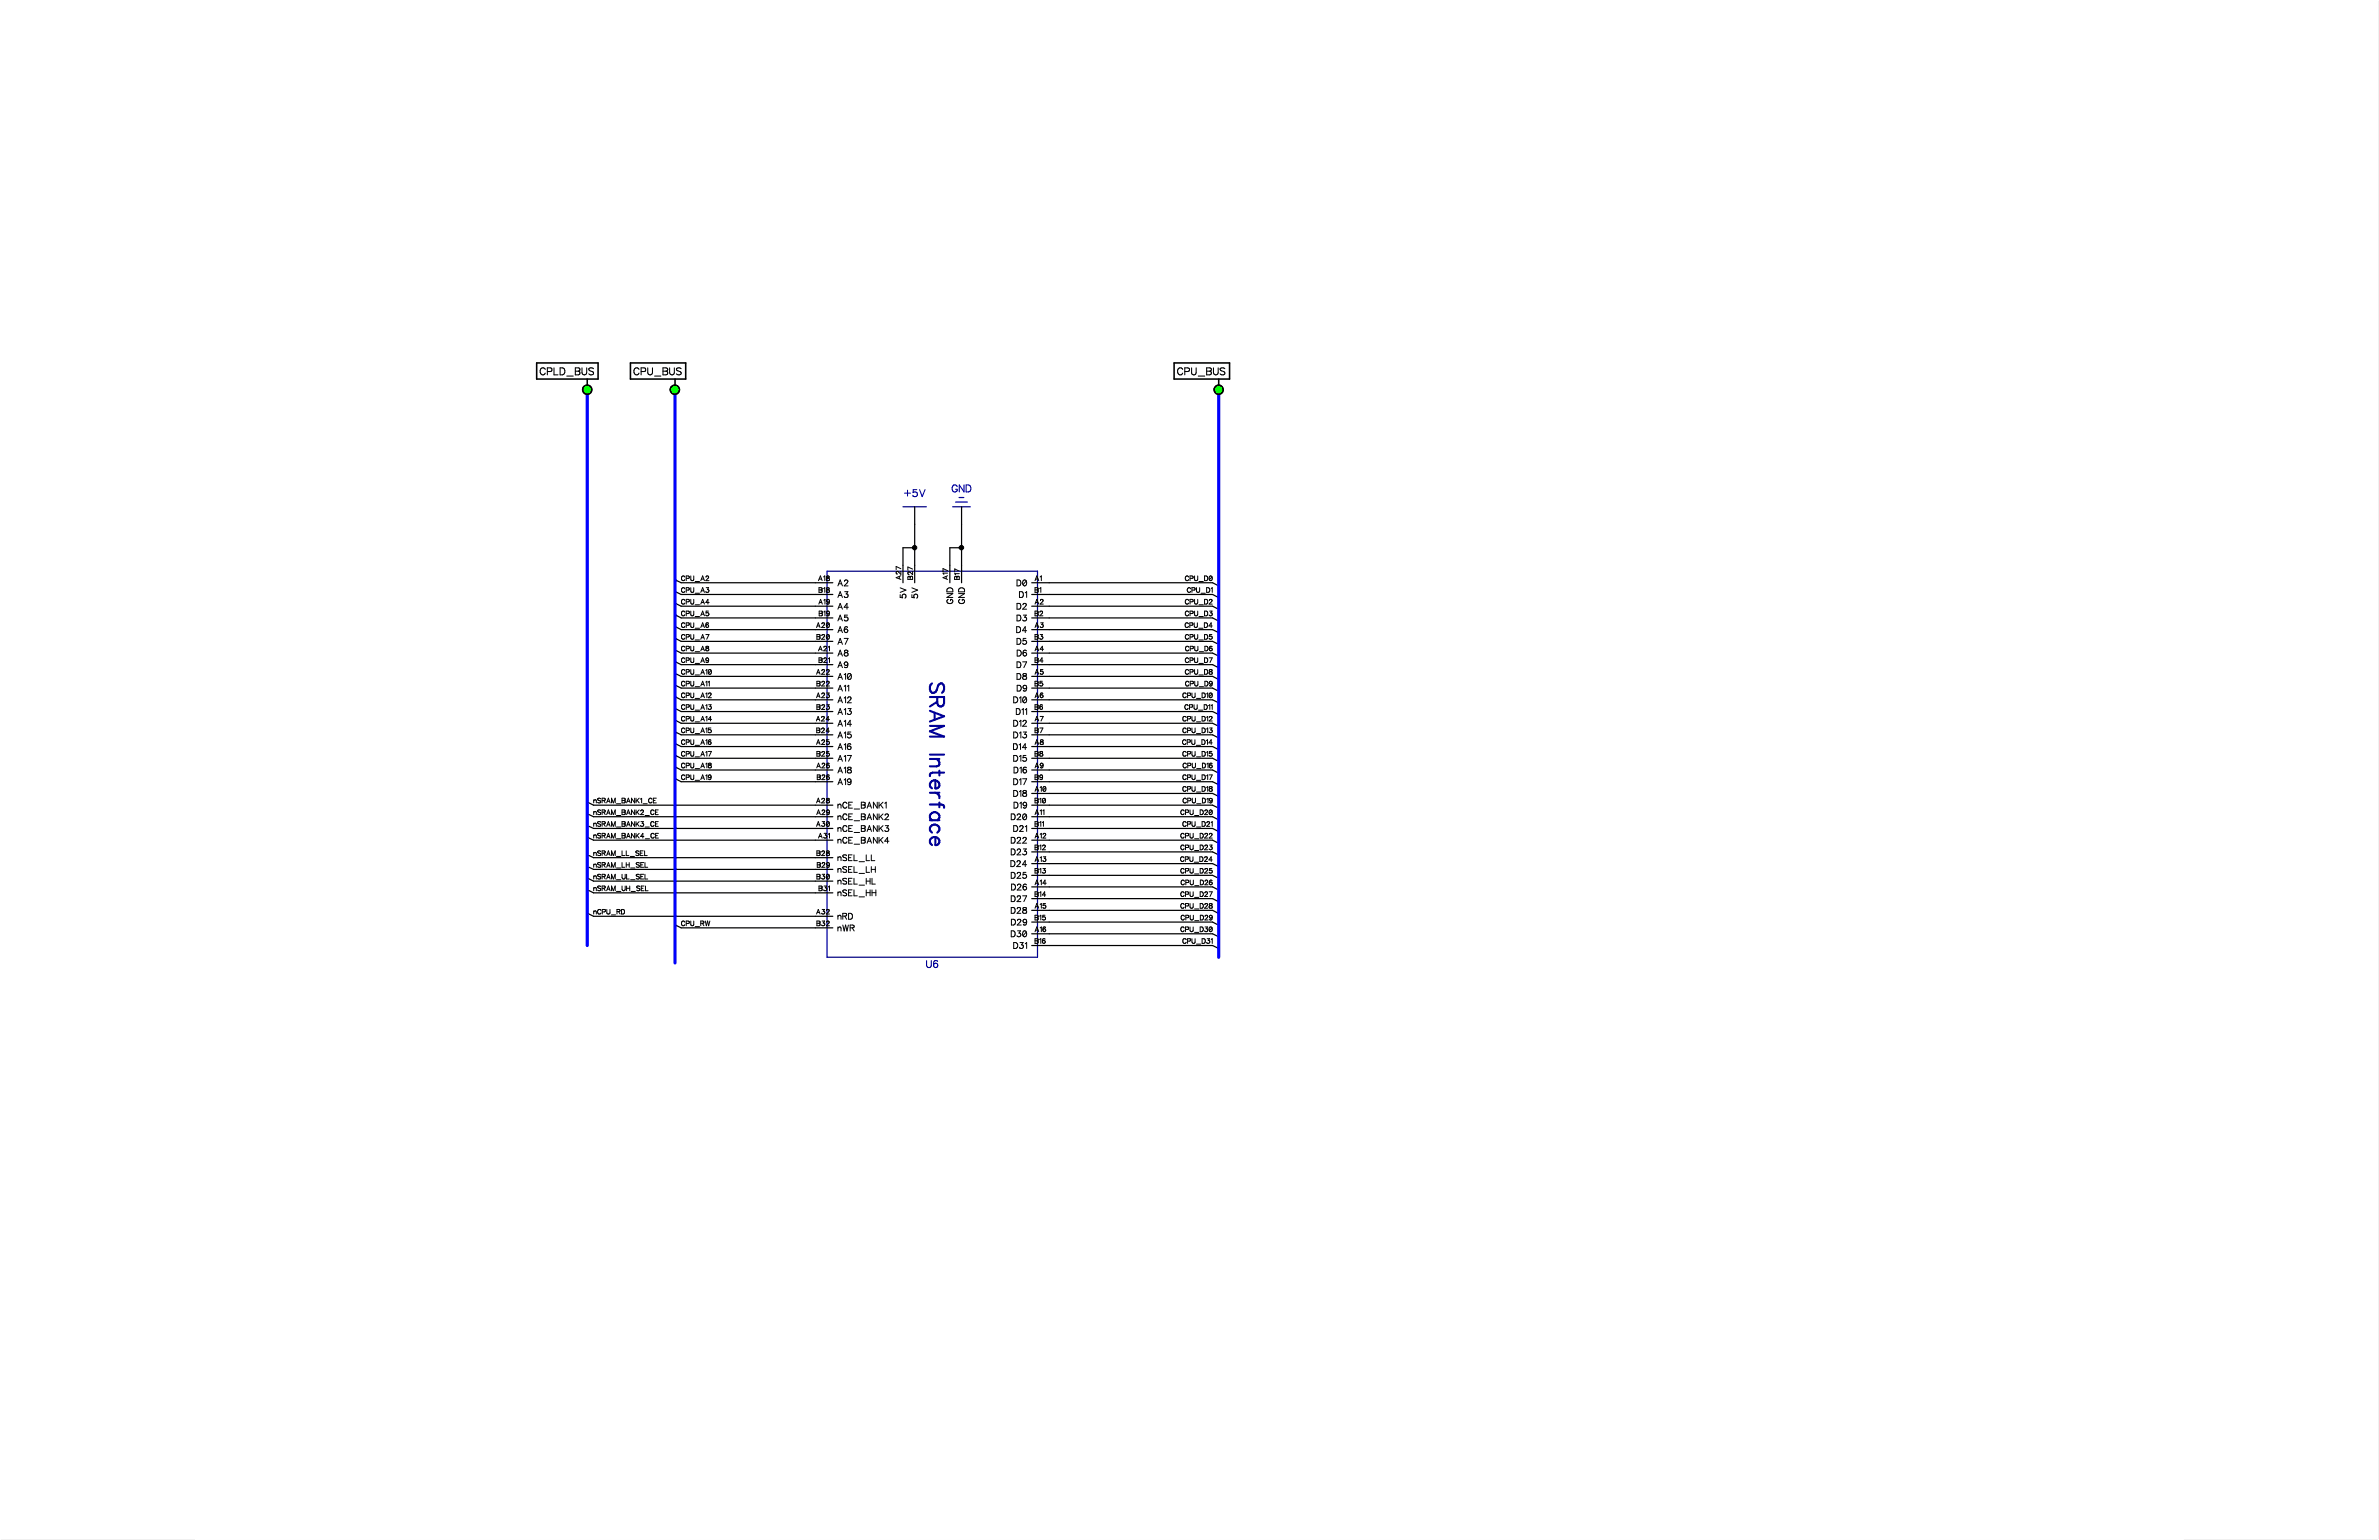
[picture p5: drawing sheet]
<svg xmlns="http://www.w3.org/2000/svg" width="432mm" height="279mm" viewBox="0 0 432 279" stroke-linecap="round" stroke-linejoin="round" font-family="sans-serif">
<defs><g id="words">
<text font-size="5" x="168" y="123.8" transform="rotate(90 168 123.8)">SRAM Interface</text>
<g font-size="2.9">
<text x="96.3" y="68.4">CPLD_BUS</text>
<text x="113.5" y="68.4">CPU_BUS</text>
<text x="212.2" y="68.4">CPU_BUS</text>
</g>
<g font-size="2.5">
<text x="172.7" y="89.6">GND</text>
<text x="164.1" y="90.5">+5V</text>
<text x="168.1" y="175.9">U6</text>
</g>
<g font-size="2.1">
<text x="152" y="106.6">A2</text>
<text x="184.5" y="106.6">D0</text>
<text x="152" y="110.9">A4</text>
<text x="152" y="108.7">A3</text>
<text x="152" y="113">A5</text>
<text x="164.8" y="108.6" transform="rotate(-90 164.8 108.6)">5V</text>
<text x="166.9" y="108.6" transform="rotate(-90 166.9 108.6)">5V</text>
<text x="173.3" y="109.6" transform="rotate(-90 173.3 109.6)">GND</text>
<text x="175.4" y="109.6" transform="rotate(-90 175.4 109.6)">GND</text>
<text x="184.5" y="110.9">D2</text>
<text x="184.5" y="113">D3</text>
<text x="185" y="108.7">D1</text>
<text x="152" y="115.1">A6</text>
<text x="152" y="119.3">A8</text>
<text x="152" y="117.2">A7</text>
<text x="184.4" y="115.1">D4</text>
<text x="184.5" y="117.2">D5</text>
<text x="184.6" y="119.3">D6</text>
<text x="152" y="123.6">A10</text>
<text x="152" y="121.5">A9</text>
<text x="152" y="125.7">A11</text>
<text x="184.5" y="121.5">D7</text>
<text x="184.5" y="123.6">D8</text>
<text x="184.6" y="125.7">D9</text>
<text x="152" y="127.8">A12</text>
<text x="152" y="130">A13</text>
<text x="183.9" y="127.8">D10</text>
<text x="184.4" y="130">D11</text>
<text x="152" y="132.1">A14</text>
<text x="152" y="136.3">A16</text>
<text x="152" y="134.2">A15</text>
<text x="183.9" y="136.3">D14</text>
<text x="183.9" y="132.1">D12</text>
<text x="183.9" y="134.2">D13</text>
<text x="152" y="140.6">A18</text>
<text x="152" y="138.4">A17</text>
<text x="152" y="142.7">A19</text>
<text x="183.9" y="138.4">D15</text>
<text x="183.9" y="142.7">D17</text>
<text x="184" y="140.6">D16</text>
<text x="152" y="146.9">nCE_BANK1</text>
<text x="152" y="149.1">nCE_BANK2</text>
<text x="183.5" y="149.1">D20</text>
<text x="183.9" y="144.8">D18</text>
<text x="184" y="146.9">D19</text>
<text x="152" y="151.2">nCE_BANK3</text>
<text x="152" y="153.3">nCE_BANK4</text>
<text x="183.5" y="153.3">D22</text>
<text x="183.5" y="155.4">D23</text>
<text x="183.9" y="151.2">D21</text>
<text x="152" y="156.5">nSEL_LL</text>
<text x="152" y="158.6">nSEL_LH</text>
<text x="152" y="160.7">nSEL_HL</text>
<text x="183.4" y="157.5">D24</text>
<text x="183.5" y="159.7">D25</text>
<text x="183.5" y="161.8">D26</text>
<text x="152" y="167.1">nRD</text>
<text x="152" y="162.9">nSEL_HH</text>
<text x="183.5" y="163.9">D27</text>
<text x="183.5" y="166">D28</text>
<text x="152" y="169.2">nWR</text>
<text x="183.5" y="170.3">D30</text>
<text x="183.5" y="168.2">D29</text>
<text x="183.9" y="172.4">D31</text>
</g>
<g font-size="1.7">
<text x="148.5" y="105.6">A18</text>
<text x="148.6" y="107.7">B18</text>
<text x="163.8" y="105.2" transform="rotate(-90 163.8 105.2)">A27</text>
<text x="165.9" y="105.2" transform="rotate(-90 165.9 105.2)">B27</text>
<text x="172.3" y="105.2" transform="rotate(-90 172.3 105.2)">A17</text>
<text x="174.4" y="105.2" transform="rotate(-90 174.4 105.2)">B17</text>
<text x="187.8" y="105.6">A</text>
<text x="187.8" y="107.7">B</text>
<text x="188.6" y="107.7">1</text>
<text x="188.6" y="105.6">1</text>
<text x="148.5" y="109.9">A19</text>
<text x="148.6" y="112">B19</text>
<text x="187.8" y="109.9">A2</text>
<text x="187.8" y="112">B</text>
<text x="188.8" y="112">2</text>
<text x="148.1" y="114.1">A20</text>
<text x="148.2" y="116.2">B20</text>
<text x="148.5" y="118.4">A21</text>
<text x="187.8" y="114.1">A3</text>
<text x="187.8" y="118.4">A4</text>
<text x="187.8" y="116.2">B</text>
<text x="188.8" y="116.2">3</text>
<text x="148.1" y="122.6">A22</text>
<text x="148.2" y="124.7">B22</text>
<text x="148.6" y="120.5">B21</text>
<text x="187.8" y="122.6">A5</text>
<text x="187.8" y="120.5">B4</text>
<text x="187.8" y="124.7">B</text>
<text x="188.8" y="124.7">5</text>
<text x="148.1" y="131.1">A24</text>
<text x="148.1" y="126.8">A23</text>
<text x="148.2" y="129">B23</text>
<text x="187.8" y="126.8">A6</text>
<text x="187.8" y="131.1">A7</text>
<text x="187.8" y="129">B</text>
<text x="188.8" y="129">6</text>
<text x="148.1" y="135.3">A25</text>
<text x="148.2" y="133.2">B24</text>
<text x="148.2" y="137.5">B25</text>
<text x="187.8" y="135.3">A8</text>
<text x="187.8" y="133.2">B</text>
<text x="187.8" y="137.5">B</text>
<text x="188.8" y="137.5">8</text>
<text x="188.8" y="133.2">7</text>
<text x="148.2" y="139.6">A26</text>
<text x="148.3" y="141.7">B26</text>
<text x="187.8" y="139.6">A9</text>
<text x="187.8" y="143.8">A</text>
<text x="187.8" y="141.7">B</text>
<text x="188.7" y="143.8">10</text>
<text x="188.8" y="141.7">9</text>
<text x="148.1" y="145.9">A28</text>
<text x="148.2" y="148.1">A29</text>
<text x="187.8" y="148.1">A</text>
<text x="187.8" y="145.9">B</text>
<text x="188.6" y="148.1">11</text>
<text x="188.7" y="145.9">10</text>
<text x="148.1" y="150.2">A30</text>
<text x="148.2" y="155.5">B28</text>
<text x="148.5" y="152.3">A31</text>
<text x="187.8" y="152.3">A</text>
<text x="187.8" y="150.2">B</text>
<text x="187.8" y="154.4">B</text>
<text x="188.5" y="150.2">11</text>
<text x="188.7" y="154.4">12</text>
<text x="188.7" y="152.3">12</text>
<text x="148.2" y="159.7">B30</text>
<text x="148.3" y="157.6">B29</text>
<text x="148.6" y="161.9">B31</text>
<text x="187.8" y="156.6">A</text>
<text x="187.8" y="160.8">A</text>
<text x="187.8" y="158.7">B</text>
<text x="188.7" y="158.7">13</text>
<text x="188.7" y="156.6">13</text>
<text x="188.8" y="160.8">14</text>
<text x="148.1" y="166.1">A32</text>
<text x="187.8" y="165">A</text>
<text x="187.8" y="162.9">B</text>
<text x="187.8" y="167.2">B</text>
<text x="188.7" y="167.2">15</text>
<text x="188.7" y="162.9">14</text>
<text x="188.7" y="165">15</text>
<text x="148.2" y="168.2">B32</text>
<text x="187.8" y="169.3">A</text>
<text x="187.8" y="171.4">B</text>
<text x="188.7" y="171.4">16</text>
<text x="188.7" y="169.3">16</text>
</g>
</g></defs>
<g fill="#000" stroke="#000" stroke-width=".18">
<path d="M0 0h431.8v279.4h-431.8z"/>
<circle cx="166" cy="99.4" r=".4"/>
<circle cx="174.5" cy="99.4" r=".41"/>
</g>
<g fill="#fff" stroke="#fff" stroke-width=".18">
<path d="M0 0h431.8v279.4h-431.8z"/>
<path d="M35.5 0h360.8v279.4h-360.8z"/>
</g>
<g fill="none" stroke="#000" stroke-width=".18">
<path d="M124.3 104.7v-.1a.37 .37 0 0 0-.5 .1 .37 .37 0 0 0 0 .5 .37 .37 0 0 0 .5 0M124.3 106.8v-.1a.37 .37 0 0 0-.5 .1 .37 .37 0 0 0 0 .5 .37 .37 0 0 0 .5 0M124.3 109l-.2-.3a.42 .42 0 0 0-.4 .5 .42 .42 0 0 0 .5 .4l.1-.2M124.3 111.1a.31 .31 0 0 0-.4-.2 .31 .31 0 0 0-.2 .3l.2 .5h.2l.2-.2M124.3 113.2a.34 .34 0 0 0-.5-.2 .34 .34 0 0 0-.1 .5l.3 .4 .3-.3M124.3 115.3a.34 .34 0 0 0-.5-.1 .34 .34 0 0 0-.1 .4l.3 .4 .3-.2M124.3 117.4a.34 .34 0 0 0-.5-.1 .34 .34 0 0 0-.1 .5 .31 .31 0 0 0 .2 .3 .31 .31 0 0 0 .4-.2M124.3 119.6v-.1a.37 .37 0 0 0-.5 0 .37 .37 0 0 0 0 .5 .37 .37 0 0 0 .5 0M124.6 104.9h.4l.1-.2-.2-.2h-.3v.8M124.6 107.1l.4-.1 .1-.2-.2-.2h-.3v.9M124.6 109.2h.4l.1-.3-.1-.1-.4-.1v.9M124.6 111.3h.4l.1-.3-.1-.1h-.4v.8"/>
<path d="M124.6 113.4h.4l.1-.2-.1-.2h-.4v.9M124.6 115.6l.4-.1 .1-.2-.1-.1-.4-.1v.9M124.6 117.7l.4-.1 .1-.2-.1-.1h-.4v.8M124.6 119.8h.4l.1-.3-.2-.2h-.3v.9M125.4 104.5v.6l.2 .2 .3-.1v-.7M125.4 106.6v.7l.2 .2 .3-.2v-.7M125.4 108.7v.8l.2 .1 .3-.1v-.8M125.4 110.9v.7l.2 .1 .3-.1v-.7M125.4 113v.7l.2 .2 .3-.2v-.7M125.4 115.1v.8l.2 .1 .3-.1v-.8M125.4 117.3v.7l.2 .1 .3-.1v-.7M125.4 119.3v.7l.2 .2 .3-.1v-.8"/>
<path d="M126.2 105.5h.8M126.2 107.6h.8M126.2 109.7h.8M126.2 111.9h.8M126.2 114h.8M126.2 116.1h.8M126.2 118.2h.8M127.2 105.3l.3-.8 .4 .8M127.2 107.5l.3-.9 .4 .9M127.2 109.6l.3-.9 .4 .9M127.2 111.7l.3-.8 .4 .8M127.2 113.9l.3-.9 .4 .9"/>
<path d="M127.2 116l.3-.9 .4 .9M127.2 118.1l.3-.8 .4 .8M127.3 105.1h.4M127.3 107.2h.4M127.3 109.3h.4M127.3 111.4h.4M127.3 113.6h.4M127.3 115.7h.4M127.3 117.8h.4M127.3 119.9h.4M128.1 119.6h.1M128.1 115.1h.6l-.4 .9"/>
<path d="M128.1 119.6l.2 .3 .3-.3M128.1 119.6l.3-.3 .2 .3M128.1 104.7l.2-.2 .3 .2-.5 .6h.6M128.2 117.3v.2a.36 .36 0 0 1 .4 .1 .36 .36 0 0 1 0 .4h-.4a.36 .36 0 0 1 0-.4 .36 .36 0 0 1 .4-.1v-.2zM128.2 106.6h.4l-.2 .4h.1a.28 .28 0 0 1 .1 .4 .28 .28 0 0 1-.5-.1M128.2 113.3l.4 .1v.3l-.2 .2-.3-.2zM128.6 110.9h-.4l-.1 .3a.31 .31 0 0 1 .5 0 .31 .31 0 0 1 0 .5 .31 .31 0 0 1-.5-.1M128.6 113.1l-.4-.1-.1 .6M128.6 119.6l-.1 .6-.4-.1M128.7 109.3h-.6l.4-.6v.9M148.2 113.9l.3-.9 .3 .9M148.3 115.1l.5 .1v.2l-.1 .1 .1 .2v.2l-.5 .1z"/>
<path d="M148.3 115.5h.4M148.3 113.6h.4M148.6 105.3l.3-.8 .3 .8M148.6 118.1l.3-.8 .3 .8M148.6 109.6l.3-.9 .4 .9M148.7 106.6l.5 .1v.3h-.2l.2 .1v.3l-.5 .1zM148.7 107h.3M148.7 119.3l.5 .1v.3l-.2 .1 .2 .1v.2l-.5 .1zM148.7 119.8h.3M148.7 105.1h.4M148.7 110.9h.5l.1 .2-.2 .2 .2 .1-.1 .3h-.5zM148.7 117.8h.4"/>
<path d="M148.7 111.3h.4M148.7 109.3h.4M149.2 113.2l.3-.2 .2 .2-.6 .7h.6M149.2 115.3l.3-.2 .2 .2-.6 .7h.6M149.2 113.2h.1M149.2 115.3h.1M149.5 104.7l.2-.2v.8M149.5 106.8l.2-.2v.9M149.5 108.9l.2-.2v.9M149.5 111l.2-.1v.8M149.5 117.4h.1M150 117.3h-.3l-.2 .1"/>
<path d="M150 119.4l-.3-.1-.2 .3M150 117.3h.1M150 119.4h.1M150 117.3v.3l-.5 .5h.6M150 119.4v.3l-.5 .5h.6M150.1 104.6v.2a.36 .36 0 0 1 .3 .1 .36 .36 0 0 1 .1 .4h-.5v-.3l.5-.3-.2-.2zM150.1 106.7v.2a.36 .36 0 0 1 .3 .1 .36 .36 0 0 1 .1 .4h-.5v-.3l.5-.3-.2-.2zM150.3 108.7h.1M150.3 110.9h.1M150.3 110.9l-.3 .2 .3 .3M150.3 108.7l-.3 .3 .3 .3M150.3 109.3h.1"/>
<path d="M150.3 111.4h.1M150.3 108.7l.3 .3M150.3 110.9l.3 .3M150.3 119.5l.3-.2v.9M150.3 117.4l.3-.1v.8M150.5 113.2l-.1-.2h-.3l-.1 .7M150.5 113.2l.1 .3-.2 .3-.2 .1-.2-.2M150.5 115.3l-.1-.1h-.3l-.1 .6M150.5 115.3l.1 .3-.2 .3-.2 .1-.2-.2M150.5 113.2l-.5 .5M150.5 115.3l-.5 .5M150.6 109l-.2 .6-.3-.1"/>
<path d="M150.6 111.2l-.2 .5-.3-.1M150.6 109l-.3 .3M150.6 111.2l-.3 .2M152.1 106.3l.4-1.1 .4 1.1M152.1 110.5l.4-1 .4 1M152.1 114.8l.4-1.1 .4 1.1M152.1 119l.4-1 .4 1M152.1 108.4l.4-1.1 .4 1.1M152.1 112.6l.4-1 .4 1M152.1 116.9l.4-1.1 .4 1.1M152.2 114.4h.5M152.2 105.9h.5"/>
<path d="M152.2 110.2h.5M152.2 118.6h.5M152.2 108h.5M152.2 112.3h.5M152.2 116.6h.5M153.2 114.4l.3 .4M153.2 115.8h.7l-.5 1.1M153.3 105.5l.2-.3 .4 .2-.2 .4-.5 .5h.7M153.3 118v.3l.3 .1a.33 .33 0 0 1 .3 .4 .33 .33 0 0 1-.4 .2 .36 .36 0 0 1-.3-.4 .36 .36 0 0 1 .5-.2l.2-.2-.1-.2zM153.3 107.3h.6l-.3 .5a.36 .36 0 0 1 .3 .3 .36 .36 0 0 1-.3 .4 .36 .36 0 0 1-.4-.3M153.5 114.8h.1M153.5 114.1h.1"/>
<path d="M153.5 114.1l-.3 .3M153.6 114.1l.3 .3M153.8 113.9v-.1a.32 .32 0 0 0-.5 .1l-.1 .5M153.8 111.6h-.5v.4a.37 .37 0 0 1 .5 .1 .37 .37 0 0 1 0 .5 .37 .37 0 0 1-.6-.1M153.9 114.4v.1M153.9 114.5l-.3 .3M154 110.2h-.8l.5-.7v1M163.2 104.6v.4M163.4 107.9v.5l.4 .1a.38 .38 0 0 1 0-.6 .38 .38 0 0 1 .6 .1 .38 .38 0 0 1-.2 .5M163.4 106.6l1 .5-1 .4M163.5 104.5l-.8 .3 .8 .3M163.5 103.6v.6l-.5-.5h-.2l-.1 .3 .2 .1"/>
<path d="M163.5 103.2l-.8-.4v.5M164.9 104.6h.2l.1 .1 .1-.1h.2l.1 .5h-.8zM165.2 104.7v.4M165.5 107.9v.5l.5 .1a.38 .38 0 0 1 0-.6 .38 .38 0 0 1 .5 .1 .38 .38 0 0 1-.1 .5M165.5 106.6l1.1 .5-1.1 .4M165.6 103.7v.6l-.4-.4-.4-.1v.3l.2 .1M165.6 103.3l-.8-.4v.5M171.7 104.6v.4M171.9 107.7h1l-1 .7h1M171.9 106.9a.58 .58 0 0 1 1 .1v.4h-1zM172 104.5l-.8 .3 .8 .3M172 104h-.8l.1 .2"/>
<path d="M172 103.5l-.8-.3v.5M172.1 108.7a.39 .39 0 0 0-.2 .5 .39 .39 0 0 0 .4 .3 .45 .45 0 0 0 .5-.1 .45 .45 0 0 0 0-.6l-.3-.1v.3M173.4 104.6h.2l.1 .1 .1-.1h.3v.5h-.8zM173.7 104.7v.4M174 107.7h1.1l-1.1 .7h1.1M174.1 106.9a.58 .58 0 0 1 1 .1v.4h-1.1zM174.1 104.1h-.8l.2 .2M174.1 103.6l-.8-.4v.6M174.2 108.7a.39 .39 0 0 0-.2 .5 .39 .39 0 0 0 .4 .3 .45 .45 0 0 0 .6-.1 .45 .45 0 0 0-.1-.6l-.2-.1v.3M184.5 113.7h.4a.58 .58 0 0 1 .3 .5 .58 .58 0 0 1-.3 .6h-.4zM184.6 105.2a.58 .58 0 0 1 .7 .3 .58 .58 0 0 1-.2 .7l-.5 .1zM184.6 109.5h.3a.56 .56 0 0 1 .4 .5 .56 .56 0 0 1-.4 .5h-.3z"/>
<path d="M184.6 111.6h.3a.56 .56 0 0 1 .4 .5 .56 .56 0 0 1-.4 .5h-.3zM184.6 115.8a.58 .58 0 0 1 .7 .3 .58 .58 0 0 1-.2 .7l-.5 .1zM184.6 118h.4a.57 .57 0 0 1 .4 .5 .57 .57 0 0 1-.4 .5h-.4zM185 107.3h.4a.56 .56 0 0 1 .3 .6 .56 .56 0 0 1-.3 .5h-.4zM185.7 109.7l.2-.2h.3l.1 .2-.7 .8h.7M185.7 111.6h.6l-.3 .4a.36 .36 0 0 1 .2 .6 .36 .36 0 0 1-.6-.1M186.1 107.5l.2-.2v1.1M186.2 115.8h-.5v.5a.38 .38 0 0 1 .6 0 .38 .38 0 0 1-.1 .6 .38 .38 0 0 1-.6-.2M186.3 105.4v.7a.31 .31 0 0 1-.3 .2 .31 .31 0 0 1-.3-.2M186.3 105.4l-.4-.2a.56 .56 0 0 0-.2 .9M186.3 105.4l-.6 .7M186.3 118.1l-.3-.1a.53 .53 0 0 0-.3 .6"/>
<path d="M186.3 114.4h-.7l.5-.7v1.1M187.9 106.6l.5 .1v.3h-.2l.2 .2v.2l-.5 .1zM187.9 107h.3M187.9 110.9l.5 .1v.1l-.2 .2 .2 .1-.1 .3h-.4zM187.9 115.1l.5 .1v.2l-.2 .1 .2 .3-.2 .2h-.3zM187.9 119.3l.5 .1v.3l-.2 .1 .2 .1v.2l-.5 .1zM187.9 105.3l.3-.8 .3 .8M187.9 109.6l.3-.9 .3 .9M187.9 113.9l.3-.9 .3 .9M187.9 118.1l.3-.8 .3 .8M187.9 111.3h.3M187.9 115.5h.3"/>
<path d="M187.9 119.8h.3M188 105.1h.4M188 109.3h.4M188 113.6h.4M188 117.8h.4M188.7 106.8l.2-.2v.9M188.8 111.1l.3-.2 .1 .2-.5 .6h.6M188.8 115.1h.4l-.2 .3a.28 .28 0 0 1 .2 .5 .28 .28 0 0 1-.5-.1M188.8 104.7l.2-.2v.8M188.8 109l.2-.3 .3 .2-.5 .7h.6M188.9 113h.4l-.2 .3h.2l.1 .3-.3 .3-.3-.2M189.3 119.9h-.6l.4-.6v.9"/>
<path d="M189.4 117.8h-.6l.4-.5v.8M215.7 113.2a.34 .34 0 0 0-.5-.2 .34 .34 0 0 0-.1 .5l.2 .4 .4-.3M215.7 104.7a.34 .34 0 0 0-.4-.2 .34 .34 0 0 0-.2 .5 .31 .31 0 0 0 .3 .3 .31 .31 0 0 0 .3-.1M215.7 109l-.1-.2a.39 .39 0 0 0-.5 .4 .39 .39 0 0 0 .6 .3v-.1M215.7 111.1a.31 .31 0 0 0-.3-.2 .31 .31 0 0 0-.3 .3l.2 .5h.3l.1-.2M215.7 115.3a.34 .34 0 0 0-.4-.1 .34 .34 0 0 0-.2 .4 .31 .31 0 0 0 .3 .4 .31 .31 0 0 0 .3-.2M215.7 119.6a.34 .34 0 0 0-.4-.2 .34 .34 0 0 0-.2 .5 .31 .31 0 0 0 .3 .3 .31 .31 0 0 0 .3-.2M215.8 117.4a.34 .34 0 0 0-.5-.1 .34 .34 0 0 0-.1 .5 .31 .31 0 0 0 .2 .3 .31 .31 0 0 0 .4-.2M216 113.4h.4l.1-.2-.1-.2h-.4v.9M216 104.9h.5v-.3l-.5-.1v.8M216 109.2l.5-.1v-.3l-.5-.1v.9M216 111.3h.5v-.3l-.5-.1v.8"/>
<path d="M216 115.6l.5-.1v-.3l-.5-.1v.9M216 119.8l.5-.1v-.3l-.5-.1v.9M216 117.7l.5-.1 .1-.3h-.6v.8M216.1 106.8a.38 .38 0 0 0-.6 0 .38 .38 0 0 0 .1 .5l.3 .2 .2-.2M216.3 107.1l.6-.1v-.3l-.6-.1v.9M216.8 113v.6l.2 .3 .3-.2v-.7M216.8 104.5v.6l.2 .2h.3l.1-.2v-.6M216.8 108.7l.1 .8 .1 .1h.3l.1-.3v-.6M216.8 110.9l.1 .7 .1 .1h.3l.1-.2v-.6M216.8 115.1l.1 .8 .1 .1 .4-.3v-.6M216.8 119.3v.7l.2 .2h.3l.1-.2v-.7M216.9 117.3v.7l.2 .1 .3-.1v-.7"/>
<path d="M217.2 106.6v.7l.2 .2 .3-.2v-.7M217.6 114h.7M217.6 105.5h.8M217.6 109.7h.8M217.6 111.9h.8M217.6 116.1h.8M217.7 118.2h.7M218 107.6h.8M218.6 113h.3a.46 .46 0 0 1 .3 .4 .46 .46 0 0 1-.3 .5h-.3zM218.6 104.5h.3a.46 .46 0 0 1 .3 .4 .46 .46 0 0 1-.3 .4h-.3zM218.6 108.7h.3a.46 .46 0 0 1 .3 .5 .46 .46 0 0 1-.3 .4h-.3zM218.6 110.9h.3a.46 .46 0 0 1 .3 .4 .46 .46 0 0 1-.3 .4h-.3z"/>
<path d="M218.6 115.1h.3a.46 .46 0 0 1 .3 .5 .46 .46 0 0 1-.3 .4h-.3zM218.6 119.3h.3a.46 .46 0 0 1 .3 .5 .46 .46 0 0 1-.3 .4h-.3zM218.7 117.3h.3a.44 .44 0 0 1 .3 .4 .44 .44 0 0 1-.3 .4h-.3zM219 106.6h.3a.46 .46 0 0 1 .3 .4 .46 .46 0 0 1-.3 .5h-.3zM219.5 119.3h.5l-.4 .9M219.5 109l.2-.3 .3 .1v.3l-.5 .5h.5M219.5 117.8l.2 .3M219.6 110.9h.4l-.3 .3a.29 .29 0 0 1 .3 .5 .29 .29 0 0 1-.5-.1M219.7 118.1h.1M219.7 117.6h.1M219.7 117.6l-.2 .2M219.8 117.6l.2 .2v.2l-.2 .1"/>
<path d="M219.8 106.8l.2-.2v.9M220 115.1h-.4l-.1 .4a.31 .31 0 0 1 .5 .1 .31 .31 0 0 1-.3 .4l-.2-.2M220 104.7l-.2-.2-.2 .1-.1 .6M220 104.7l-.1 .6h-.3l-.1-.1M220 117.3h-.4l-.1 .5M220 104.7l-.5 .5M220 113.6h-.6l.4-.6v.9M124.3 121.7l-.2-.2a.42 .42 0 0 0-.4 .4 .42 .42 0 0 0 .5 .4l.1-.2M124.3 123.8a.31 .31 0 0 0-.4-.2 .31 .31 0 0 0-.2 .3l.2 .5 .2 .1 .2-.3M124.3 125.9a.31 .31 0 0 0-.4-.2 .31 .31 0 0 0-.2 .3 .39 .39 0 0 0 .4 .6l.2-.2M124.3 128a.34 .34 0 0 0-.5-.1 .34 .34 0 0 0-.1 .5l.3 .3 .3-.2M124.3 130.2a.34 .34 0 0 0-.5-.2 .34 .34 0 0 0-.1 .5 .31 .31 0 0 0 .2 .3 .31 .31 0 0 0 .4-.2"/>
<path d="M124.3 132.3v-.1a.37 .37 0 0 0-.5 .1 .37 .37 0 0 0 0 .5 .37 .37 0 0 0 .5-.1M124.3 134.4l-.1-.1a.39 .39 0 0 0-.5 .4 .39 .39 0 0 0 .5 .3l.1-.1M124.3 136.5a.31 .31 0 0 0-.4-.2 .31 .31 0 0 0-.2 .4v.2a.31 .31 0 0 0 .2 .3 .31 .31 0 0 0 .4-.2M124.3 138.7a.31 .31 0 0 0-.4-.2 .31 .31 0 0 0-.2 .3l.2 .5h.2l.2-.2M124.6 121.9h.4l.1-.3-.1-.1h-.4v.8M124.6 124h.4l.1-.2-.1-.2h-.4v.9M124.6 126.2l.4-.1 .1-.2-.1-.1-.4-.1v.9M124.6 128.3h.4l.1-.3-.1-.1h-.4v.8M124.6 130.4h.4l.1-.3-.1-.1h-.4v.8M124.6 132.5h.4l.1-.2-.2-.2h-.3v.8M124.6 134.7l.4-.1 .1-.2-.2-.2h-.3v.9M124.6 136.8l.4-.1 .1-.2-.1-.1-.4-.1v.9"/>
<path d="M124.6 138.9h.4l.1-.3-.1-.1h-.4v.8M125.4 121.5v.7l.2 .1 .3-.1v-.7M125.4 123.6v.7l.2 .2 .3-.2v-.7M125.4 125.7v.8l.2 .1 .3-.1v-.8M125.4 127.9v.7l.2 .1 .3-.1v-.7M125.4 130v.7l.2 .1 .3-.1v-.7M125.4 132.1v.6l.2 .2 .3-.1v-.7M125.4 134.2v.7l.2 .2 .3-.2v-.7M125.4 136.3v.8l.2 .1 .3-.1v-.8M125.4 138.5v.7l.2 .1 .3-.1v-.7M126.2 120.4h.8M126.2 122.5h.8"/>
<path d="M126.2 124.6h.8M126.2 126.7h.8M126.2 128.8h.8M126.2 131h.8M126.2 133.1h.8M126.2 135.2h.8M126.2 137.3h.8M126.2 139.4h.8M127.2 120.2l.3-.9 .4 .9M127.2 122.3l.3-.8 .4 .8M127.2 124.5l.3-.9 .4 .9M127.2 126.6l.3-.9 .4 .9"/>
<path d="M127.2 128.7l.3-.8 .4 .8M127.2 130.8l.3-.8 .4 .8M127.2 132.9l.3-.8 .4 .8M127.2 135.1l.3-.9 .4 .9M127.2 137.2l.3-.9 .4 .9M127.2 139.3l.3-.8 .4 .8M127.3 122h.4M127.3 124.2h.4M127.3 126.3h.4M127.3 128.4h.4M127.3 130.5h.4M127.3 132.7h.4"/>
<path d="M127.3 134.8h.4M127.3 136.9h.4M127.3 139h.4M128.1 121.6l.2-.1v.8M128.1 123.8l.2-.2v.9M128.1 125.9l.2-.2v.9M128.1 128l.2-.1v.8M128.1 130.1l.2-.1v.8M128.1 132.3l.2-.2v.8M128.1 134.4l.2-.2v.9M128.1 136.5l.2-.2v.9M128.1 138.6l.2-.1v.8"/>
<path d="M128.6 123.8l.1-.2v.9M128.6 134.8l.2 .3M128.6 136.3h.5l-.4 .9M128.6 125.9v-.1l.3-.1 .2 .3-.5 .6h.5M128.6 138.5v.2a.36 .36 0 0 1 .4 .2 .36 .36 0 0 1 0 .4h-.4v-.4l.5-.2-.1-.2zM128.6 127.9h.5l-.3 .3a.28 .28 0 0 1 .2 .4 .28 .28 0 0 1-.4-.1M128.8 135.1h.1M128.8 134.6h.1M128.8 134.6l-.2 .2M128.8 134.6l.3 .2-.3 .3M129 134.3l-.2-.1a.41 .41 0 0 0-.2 .6M129 132.1h-.4v.4l.3-.1 .2 .1v.2l-.1 .2h-.4v-.1"/>
<path d="M129.1 121.6l-.1-.1h-.3l-.1 .7M129.1 121.6v.4l-.1 .3h-.3l-.1-.1M129.1 121.6l-.5 .6M129.2 130.5h-.6l.4-.5v.8M148.2 130.8l.3-.8 .3 .8M148.2 122.3l.3-.8 .3 .8M148.2 126.6l.3-.9 .3 .9M148.2 135.1l.3-.9 .3 .9M148.2 132.1l.6 .1v.2l-.2 .1 .2 .2-.1 .2h-.5zM148.2 139.3l.4-.8 .3 .8M148.2 132.5h.4M148.3 123.6h.5v.3l-.1 .1 .1 .2v.2l-.5 .1z"/>
<path d="M148.3 127.9h.5v.3l-.1 .1 .1 .1v.3h-.5zM148.3 130.5h.4M148.3 136.3l.5 .1v.2l-.1 .1 .1 .2v.3h-.5zM148.3 136.7h.4M148.3 124h.4M148.3 128.3h.4M148.3 122h.4M148.3 126.3h.4M148.3 134.8h.4M148.4 139h.4M149.1 130.2l.2-.2 .3 .1-.1 .3-.4 .4h.6M149.1 132.3l.2-.2 .3 .2-.5 .6h.6"/>
<path d="M149.2 121.7l.1-.2h.3l.1 .2-.6 .6h.6M149.2 123.8a.27 .27 0 0 1 .2-.2 .27 .27 0 0 1 .3 .2l-.6 .7h.6M149.2 128a.27 .27 0 0 1 .2-.2 .27 .27 0 0 1 .3 .2l-.6 .7h.6M149.2 136.6l.1-.2h.3l.1 .2-.6 .6h.6M149.2 134.4l.2-.2 .3 .2-.6 .7h.6M149.2 138.7l.1-.2h.2l.2 .2-.5 .6h.5M149.2 125.8v.1M149.3 125.8h.3l.1 .2-.6 .6h.6M149.3 125.8h-.1M150 121.7l.2-.2h.2v.4l-.4 .4h.6M150 123.8l.3-.2 .2 .3-.5 .6h.6M150 139l.3 .3"/>
<path d="M150.1 125.7h.4l-.2 .3 .2 .1 .1 .2a.3 .3 0 0 1-.3 .3 .3 .3 0 0 1-.3-.2M150.1 127.9h.4l-.2 .3a.28 .28 0 0 1 .2 .4 .28 .28 0 0 1-.5-.1M150.3 139.3h.1M150.3 138.8h.1M150.3 138.8l-.3 .2M150.3 138.8l.3 .2-.3 .3M150.5 134.2h-.4l-.1 .4a.3 .3 0 0 1 .5 0 .3 .3 0 0 1-.1 .4 .3 .3 0 0 1-.4-.1M150.5 136.3h-.4l-.1 .4a.3 .3 0 0 1 .5 0 .3 .3 0 0 1-.1 .4 .3 .3 0 0 1-.4-.1M150.5 138.6l-.2-.1a.41 .41 0 0 0-.3 .5M150.6 130.5h-.6l.3-.5v.8M150.6 132.7h-.6l.3-.6v.8M152.1 123.3l.4-1.1 .4 1.1"/>
<path d="M152.1 127.5l.4-1.1 .4 1.1M152.1 131.8l.4-1.1 .4 1.1M152.1 136l.4-1.1 .4 1.1M152.1 121.1l.4-1 .4 1M152.1 125.4l.4-1.1 .4 1.1M152.1 129.6l.4-1 .4 1M152.1 133.9l.4-1.1 .4 1.1M152.1 138.1l.4-1 .4 1M152.2 135.6h.5M152.2 122.9h.5M152.2 127.2h.5M152.2 131.4h.5"/>
<path d="M152.2 139.9h.5M152.2 120.8h.5M152.2 125h.5M152.2 129.3h.5M152.2 133.5h.5M152.2 137.8h.5M153.2 137.3l.3-.2v1M153.2 122.4l.3-.2v1.1M153.2 124.5l.3-.2v1.1M153.2 126.7l.3-.3v1.1M153.2 128.8l.3-.2v1M153.2 130.9l.3-.2v1.1"/>
<path d="M153.2 133l.3-.2v1.1M153.2 135.1l.3-.2v1.1M153.2 139.4l.3-.2v1M153.5 120.1l-.3 .3 .3 .3M153.5 120.1h.1M153.5 120.7h.1M153.6 120.1l.3 .3M153.8 124.5l.3-.2v1.1M153.8 137.1h.7l-.5 1M153.9 126.7l.2-.3h.2l.2 .3-.7 .8h.7M153.9 120.4a.5 .5 0 0 1-.4 .7l-.2-.1M153.9 120.4l-.3 .3"/>
<path d="M153.9 139.2v.3l.6 .4a.39 .39 0 0 1-.3 .4 .39 .39 0 0 1-.4-.3l.2-.3 .5-.3-.1-.2zM153.9 128.6h.6l-.3 .4a.35 .35 0 0 1 .3 .4 .35 .35 0 0 1-.4 .2l-.3-.2M154.4 135.1l-.3-.2a.53 .53 0 0 0-.3 .7M154.4 132.8h-.5v.5a.38 .38 0 0 1 .5 0 .38 .38 0 0 1 0 .5 .38 .38 0 0 1-.6-.1M154.5 122.4v.3a.46 .46 0 0 1-.4 .6l-.2-.2M154.5 122.4l-.1-.2h-.3a.56 .56 0 0 0-.2 .9M154.5 122.4l-.6 .7M154.6 131.4h-.8l.5-.7v1.1M184 134.9a.58 .58 0 0 1 .6 .3 .58 .58 0 0 1-.1 .8h-.5zM184 126.4h.3a.57 .57 0 0 1 .4 .6 .57 .57 0 0 1-.4 .5h-.3zM184 130.7h.3a.57 .57 0 0 1 .4 .5 .57 .57 0 0 1-.4 .6h-.3zM184 132.8h.3a.57 .57 0 0 1 .4 .5 .57 .57 0 0 1-.4 .6h-.3z"/>
<path d="M184 137.1h.3a.55 .55 0 0 1 .4 .5 .55 .55 0 0 1-.4 .5h-.3zM184.1 139.2h.3a.56 .56 0 0 1 .4 .5 .56 .56 0 0 1-.4 .5h-.3zM184.5 128.6a.58 .58 0 0 1 .6 .3 .58 .58 0 0 1-.1 .7h-.5zM184.6 120.1a.58 .58 0 0 1 .7 .3 .58 .58 0 0 1-.2 .7h-.5zM184.6 122.2a.58 .58 0 0 1 .7 .3 .58 .58 0 0 1-.2 .7l-.5 .1zM184.6 124.3h.4a.55 .55 0 0 1 .4 .6 .55 .55 0 0 1-.4 .5h-.4zM185 135.1l.2-.2v1.1M185 126.7l.3-.3v1.1M185 130.9l.3-.2v1.1M185 133l.3-.2v1.1M185 137.3l.3-.2v1M185.1 139.4l.3-.2v1"/>
<path d="M185.5 128.8l.2-.2v1M185.6 120.1h.7l-.5 1M185.7 130.9l.2-.2h.2l.2 .3-.7 .8h.7M185.7 122.2v.4a.45 .45 0 0 1 .5 .1 .45 .45 0 0 1 0 .5h-.5l-.1-.1 .2-.4 .5-.2-.1-.3zM185.7 132.8h.6l-.3 .4a.36 .36 0 0 1 .3 .4 .36 .36 0 0 1-.3 .3 .36 .36 0 0 1-.4-.2M186.1 128.8l.2-.2v1M186.2 137.1h-.5v.4a.38 .38 0 0 1 .6 0 .38 .38 0 0 1-.1 .6 .38 .38 0 0 1-.6-.2M186.3 126.7a.31 .31 0 0 0-.3-.3 .31 .31 0 0 0-.3 .3v.6M186.3 126.7v.2a.46 .46 0 0 1-.4 .6l-.2-.2M186.3 139.3l-.3-.1a.53 .53 0 0 0-.3 .7M186.3 126.7l-.6 .6M186.3 124.7a.5 .5 0 0 1-.4 .7l-.2-.2"/>
<path d="M186.3 135.6h-.7l.5-.7v1.1M187.9 123.6l.5 .1v.2l-.2 .1 .2 .2-.1 .2-.4 .1zM187.9 127.9h.5v.3l-.2 .1 .2 .2-.2 .2h-.3zM187.9 132.1l.5 .1v.2l-.2 .1 .2 .2v.2h-.5zM187.9 136.3l.5 .1v.2l-.2 .1 .2 .2-.1 .3h-.4zM187.9 136.7h.3M187.9 122.3l.3-.8 .3 .8M187.9 126.6l.3-.9 .3 .9M187.9 130.8l.3-.8 .3 .8M187.9 135.1l.3-.9 .3 .9M187.9 139.3l.3-.8 .3 .8M187.9 124h.3"/>
<path d="M187.9 128.3h.3M187.9 132.5h.3M188 122h.4M188 126.3h.4M188 130.5h.4M188 134.8h.4M188 139h.4M188.7 132.1h.6l-.4 .8M188.8 128.3a.27 .27 0 0 1 .4 0 .27 .27 0 0 1-.3 .4l-.1-.1zM188.8 130h.6l-.5 .8M188.8 136.4v.2a.43 .43 0 0 1 .4 .6h-.4v-.4l.4-.2v-.2zM188.9 134.3v.2l.5 .3a.29 .29 0 0 1-.3 .3 .29 .29 0 0 1-.3-.3l.5-.4-.1-.2z"/>
<path d="M189.2 123.6h-.4v.4a.3 .3 0 0 1 .4 0 .3 .3 0 0 1 0 .4 .3 .3 0 0 1-.5-.1M189.2 128l-.4-.1-.1 .5M189.3 121.5h-.4l-.1 .4a.3 .3 0 0 1 .5 0 .3 .3 0 0 1-.1 .4 .3 .3 0 0 1-.4-.1M189.3 125.9l-.4-.1-.1 .5M189.3 138.7a.41 .41 0 0 1-.2 .6l-.3-.1M215.3 134.4a.32 .32 0 0 0-.4-.2 .32 .32 0 0 0-.3 .3l.2 .5h.3l.2-.1M215.3 125.9l-.2-.2a.4 .4 0 0 0-.4 .5 .4 .4 0 0 0 .5 .3l.1-.1M215.3 130.2v-.1a.38 .38 0 0 0-.6 .3 .38 .38 0 0 0 .6 .3v-.1M215.3 132.3v-.1a.37 .37 0 0 0-.6 .3 .37 .37 0 0 0 .6 .3v-.1M215.3 136.5l-.2-.2a.42 .42 0 0 0-.4 .5 .42 .42 0 0 0 .5 .4l.1-.2M215.3 138.7a.31 .31 0 0 0-.3-.2 .31 .31 0 0 0-.3 .3l.2 .5h.2l.2-.2M215.5 134.7l.5-.1v-.3l-.5-.1v.9"/>
<path d="M215.6 130.4h.4l.1-.3-.1-.1h-.4v.8M215.6 132.5h.4l.1-.2-.2-.2h-.3v.8M215.6 136.8l.4-.1 .1-.2-.1-.1-.4-.1v.9M215.6 138.9h.5v-.3l-.5-.1v.8M215.6 128v-.1a.39 .39 0 0 0-.6 .4 .39 .39 0 0 0 .6 .3v-.1M215.7 121.7l-.1-.2a.39 .39 0 0 0-.5 .4 .39 .39 0 0 0 .6 .3v-.1M215.8 123.8l-.1-.2a.39 .39 0 0 0-.6 .4 .39 .39 0 0 0 .6 .3l.1-.1M215.9 128.3h.5v-.4h-.5v.8M216 121.9h.5v-.3l-.5-.1v.8M216 124h.5v-.4h-.5v.9M216 125.8l-.4-.1v.9M216 125.8h.1"/>
<path d="M216.1 125.8l-.1 .3-.4 .1M216.3 134.2v.7l.3 .2 .3-.2v-.7M216.3 125.7v.6l.3 .3 .3-.1v-.8M216.3 130v.6l.3 .2 .3-.1v-.7M216.3 132.1v.6l.3 .2 .3-.1v-.7M216.3 136.3v.6l.3 .3 .3-.1v-.8M216.4 138.5v.7l.2 .1h.3l.1-.2v-.6M216.7 127.9l.1 .7 .2 .1 .3-.1v-.7M216.8 121.5l.1 .7 .1 .1h.3l.1-.2v-.6M216.9 123.6v.7l.2 .2 .3-.2v-.7M217.1 135.2h.8M217.2 126.7h.7"/>
<path d="M217.2 131h.7M217.2 133.1h.7M217.2 137.3h.7M217.2 139.4h.8M217.6 128.8h.7M217.6 120.4h.8M217.6 122.5h.8M217.7 124.6h.7M218.2 134.2h.2a.46 .46 0 0 1 .3 .4 .46 .46 0 0 1-.3 .5h-.2zM218.2 125.7h.3a.46 .46 0 0 1 .3 .5 .46 .46 0 0 1-.3 .4h-.3zM218.2 130h.3a.44 .44 0 0 1 .3 .4 .44 .44 0 0 1-.3 .4h-.3zM218.2 132.1h.3a.46 .46 0 0 1 .3 .4 .46 .46 0 0 1-.3 .4h-.3z"/>
<path d="M218.2 136.3h.3a.46 .46 0 0 1 .3 .5 .46 .46 0 0 1-.3 .4h-.3zM218.2 138.5a.44 .44 0 0 1 .6 .4 .44 .44 0 0 1-.6 .4zM218.6 127.9h.3a.46 .46 0 0 1 .2 .4 .46 .46 0 0 1-.2 .4h-.3zM218.6 121.5h.3a.46 .46 0 0 1 .3 .4 .46 .46 0 0 1-.3 .4h-.3zM218.7 123.6h.3a.46 .46 0 0 1 .3 .4 .46 .46 0 0 1-.3 .5h-.3zM219 134.4l.2-.2v.9M219 125.9l.2-.2v.9M219 130.1l.2-.1v.8M219 132.3l.2-.2v.8M219 136.5l.2-.2v.9M219 138.6l.3-.1v.8M219.4 128l.2-.1v.8"/>
<path d="M219.5 130.2l.2-.2h.3v.3l-.5 .5h.5M219.5 123.9h.1M219.5 123.9l.2 .2M219.5 139l.2 .3M219.6 121.5l-.1 .2a.46 .46 0 0 1 .5 .6l-.5-.1a.48 .48 0 0 1 .5-.5v-.2zM219.6 132.1h.4l-.3 .3a.28 .28 0 0 1 .3 .3 .28 .28 0 0 1-.2 .3 .28 .28 0 0 1-.3-.2M219.7 123.6h.1M219.7 139.3h.1M219.7 123.6l-.2 .3M219.7 124.1h.1M219.7 138.8h.1M219.7 138.8l-.2 .2"/>
<path d="M219.8 138.8l.2 .2-.2 .3M219.8 123.6l.2 .3M219.8 128l.2-.1v.8M220 136.3h-.4l-.1 .4a.3 .3 0 0 1 .4 0 .3 .3 0 0 1 0 .4 .3 .3 0 0 1-.4-.1M220 125.9l-.1-.1h-.3l-.1 .6M220 125.9v.5l-.2 .2-.3-.2M220 138.6l-.4-.1-.1 .5M220 125.9l-.5 .5M220 123.9a.41 .41 0 0 1-.2 .6l-.2-.2M220 134.8h-.6l.4-.6v.9M220 123.9l-.2 .2M107.8 145.1v.6"/>
<path d="M107.8 147.2v.6M107.8 149.4v.5M107.8 151.5v.6M107.8 154.7v.5M107.8 156.8v.6M107.8 158.9v.6M107.8 145.3l.3-.2 .1 .6M107.8 147.4l.3-.2 .1 .6M107.8 149.5l.4-.1v.5M107.8 151.6l.4-.1v.6M107.8 154.8l.3-.1 .1 .5M107.8 156.9l.4-.1v.6"/>
<path d="M107.8 159.1l.4-.2v.6M109 149.2l-.2-.1-.3 .1 .1 .2 .4 .2v.3l-.5-.1M109 158.8l-.2-.2-.3 .2 .1 .1 .4 .2v.3h-.5M109 144.9l-.2-.1-.3 .1 .1 .3 .4 .2-.2 .3-.3-.1M109 147.1l-.2-.2-.3 .2 .1 .2 .4 .2v.3l-.5-.1M109 151.3l-.2-.1-.3 .1 .1 .3 .4 .1v.3l-.5-.1M109 154.5l-.2-.1-.3 .1 .1 .2 .4 .2v.3l-.5-.1M109 156.6l-.2-.1-.3 .1 .1 .3 .4 .1v.3l-.5-.1M109.3 151.6h.5v-.3l-.5-.1v.9M109.3 149.5l.5-.1v-.2l-.5-.1v.8M109.3 145.2h.5v-.3l-.5-.1v.9M109.3 147.4l.5-.1v-.3l-.5-.1v.9"/>
<path d="M109.3 154.8l.5-.1v-.2l-.5-.1v.8M109.3 156.9h.5v-.3l-.5-.1v.9M109.3 159h.4l.1-.1v-.2l-.5-.1v.9M109.6 145.2l.3 .5M109.6 147.4l.3 .4M109.6 149.5l.3 .4M109.6 151.6l.3 .5M109.6 156.9l.3 .5M109.6 154.8l.3 .4M109.6 159l.3 .5M110.1 145.7l.3-.9 .3 .9M110.1 147.8l.3-.9 .3 .9"/>
<path d="M110.1 149.9l.3-.8 .3 .8M110.1 152.1l.3-.9 .3 .9M110.1 157.4l.3-.9 .3 .9M110.1 155.2l.3-.8 .3 .8M110.1 159.5l.3-.9 .3 .9M110.2 145.4h.4M110.2 147.5h.4M110.2 149.6h.4M110.2 151.8h.4M110.2 157.1h.4M110.2 154.9h.4M110.2 159.2h.4"/>
<path d="M111 145.7v-.9l.3 .9 .4-.9v.9M111 147.8v-.9l.3 .9 .4-.9v.9M111 149.9v-.8l.3 .8 .4-.8v.8M111 152.1v-.9l.3 .9 .4-.9v.9M111 155.2v-.8l.3 .8 .4-.8v.8M111 157.4v-.9l.3 .9 .4-.9v.9M111 159.5v-.9l.3 .9 .4-.9v.9M111.9 145.8h.8M111.9 148h.8M111.9 150.1h.8M111.9 152.2h.8M111.9 157.5h.8"/>
<path d="M111.9 155.4h.8M111.9 159.6h.8M112.9 144.8l.5 .1v.3h-.1l.2 .2-.1 .2-.5 .1zM112.9 146.9l.5 .1v.3l-.1 .1 .2 .1-.1 .3h-.5zM112.9 149.1h.5l.1 .2-.2 .2 .2 .1-.1 .3h-.5zM112.9 151.2h.5l.1 .2-.2 .2 .2 .2-.1 .2-.5 .1zM112.9 145.2h.4M112.9 154.4v.8h.5M112.9 156.5v.9h.5M112.9 158.6v.6l.3 .3 .2-.1 .1-.8M112.9 147.4h.4M112.9 149.5h.4"/>
<path d="M112.9 151.6h.4M113.7 156.9h.5M113.7 154.4v.8h.4M113.7 156.5v.9M113.7 145.7l.3-.9 .4 .9M113.7 147.8l.3-.9 .4 .9M113.7 149.9l.3-.8 .4 .8M113.7 152.1l.3-.9 .4 .9M113.7 158.6v.9h.5M113.9 145.4h.4M113.9 147.5h.4M113.9 149.6h.4"/>
<path d="M113.9 151.8h.4M114.2 156.5v.9M114.4 155.4h.8M114.5 157.5h.8M114.5 159.6h.8M115.2 144.8v.9l-.6-.9v.9M115.2 146.9v.9l-.6-.9v.9M115.2 149.1v.8l-.6-.8v.8M115.2 151.2v.9l-.6-.9v.9M115.4 144.8v.9M115.4 146.9v.9M115.4 149.1v.8"/>
<path d="M115.4 151.2v.9M115.6 145.2l.4 .5M115.6 147.3l.4 .5M115.6 149.4l.4 .5M115.6 151.6l.4 .5M116 154.5l-.2-.1-.4 .1 .1 .2 .3 .1 .2 .3-.2 .1-.4-.1M116 146.9l-.6 .6M116 151.2l-.6 .6M116 144.8l-.6 .6M116 149.1l-.6 .5M116 156.6l-.1-.1-.4 .1 .1 .3 .4 .1v.3l-.5-.1M116 158.8l-.1-.2-.4 .2 .1 .1 .4 .2v.3h-.5"/>
<path d="M116.2 154.8h.4M116.3 145l.2-.2v.9M116.3 147.2l.2-.3 .3 .2-.1 .3-.4 .4h.5M116.3 156.9h.3M116.3 159h.3M116.3 149.1h.5l-.2 .3a.28 .28 0 0 1 .2 .4 .28 .28 0 0 1-.5 0M116.7 145.8h.8M116.7 154.4h-.5v.8h.5M116.8 156.5h-.5v.9h.5M116.8 158.6h-.5v.9h.5M116.9 151.8h-.6l.4-.6v.9M117 154.4v.8h.5"/>
<path d="M117.1 156.5v.9h.5M117.1 158.6v.9h.5M117.1 148h.8M117.1 150.1h.8M117.1 152.2h.8M118.3 145a.34 .34 0 0 0-.4-.1 .34 .34 0 0 0-.2 .5 .31 .31 0 0 0 .3 .3 .31 .31 0 0 0 .3-.2M118.6 145.2h.3M118.7 147.2v-.1a.41 .41 0 0 0-.6 .1 .41 .41 0 0 0 .2 .6l.4-.2M118.7 149.3l-.2-.2a.42 .42 0 0 0-.4 .4 .42 .42 0 0 0 .5 .4l.1-.2M118.7 151.4a.31 .31 0 0 0-.3-.2 .31 .31 0 0 0-.3 .3l.2 .5 .3 .1 .1-.3M119 147.4h.3M119 149.5h.3"/>
<path d="M119 151.6h.3M119.1 144.8h-.5v.9h.5M119.5 146.9h-.5v.9h.5M119.5 149.1h-.5v.8h.5M119.5 151.2h-.5v.9h.5M124.3 140.8a.34 .34 0 0 0-.5-.2 .34 .34 0 0 0-.1 .5l.3 .3 .3-.2M124.6 141h.4l.1-.3-.1-.1h-.4v.8M125.4 140.6v.7l.2 .1 .3-.1v-.7M126.2 141.6h.8M127.2 141.4l.3-.8 .4 .8M127.3 141.2h.4M128.1 140.7l.2-.1v.8"/>
<path d="M128.8 140.6l-.2 .2v.2l.2 .1M128.8 140.6h.1M128.8 141.1h.1M128.8 140.6l.3 .3M129.1 140.9l-.1 .5h-.3l-.1-.1M129.1 140.9l-.3 .2M148.2 145.7l.3-.9 .3 .9M148.2 149.9l.3-.8 .3 .8M148.2 147.8l.4-.9 .3 .9M148.3 154.4l.5 .1v.2l-.1 .1 .1 .1v.3h-.5zM148.3 154.8h.4M148.3 158.6l.5 .1v.2l-.1 .1 .1 .2v.2l-.5 .1z"/>
<path d="M148.3 159h.4M148.3 140.6h.5l.1 .1-.2 .3 .2 .3-.2 .1h-.4zM148.3 145.4h.4M148.3 149.6h.4M148.3 156.9h.4M148.3 141h.4M148.4 147.5h.4M148.6 152.1l.3-.9 .3 .9M148.7 151.8h.4M148.7 156.9l.2-.2-.1-.2h-.5v.9l.5-.1v-.3M148.7 156.9h.1M148.8 156.9v.1"/>
<path d="M149.2 154.6l.2-.2 .3 .1-.6 .7h.6M149.2 145h.1M149.2 149.1h.5l-.3 .3a.29 .29 0 0 1 .2 .4 .29 .29 0 0 1-.5 0M149.2 140.7l.3-.1 .2 .2-.5 .6h.5M149.2 147.2l.2-.3 .3 .2v.2l-.5 .5h.5M149.2 156.7l.2-.2 .3 .2-.5 .7h.5M149.2 158.6h.5l-.3 .3a.29 .29 0 0 1 .2 .5 .29 .29 0 0 1-.5-.1M149.2 140.7v.1M149.2 144.9v.1M149.3 144.9l.2-.1 .2 .3-.6 .6h.6M149.3 144.9h-.1M149.6 151.2h.4l-.2 .3a.29 .29 0 0 1 .2 .5 .29 .29 0 0 1-.5-.1"/>
<path d="M150 141.2l.3 .2M150.1 144.9v.2a.36 .36 0 0 1 .3 .1 .36 .36 0 0 1 .1 .4h-.5v-.3l.5-.3v-.1zM150.1 154.4v.3a.36 .36 0 0 1 .3 .1 .36 .36 0 0 1 .1 .4h-.5v-.3l.5-.3-.2-.2zM150.3 146.9l-.3 .3 .3 .3M150.3 141.4h.1M150.3 146.9h.1M150.3 156.5h.1M150.3 157h.1M150.3 156.5l-.3 .2 .3 .3M150.3 147.5h.1M150.3 140.9h.1M150.3 140.9l-.3 .3"/>
<path d="M150.3 146.9l.3 .3M150.3 140.9l.3 .3-.3 .2M150.3 156.5l.3 .3M150.3 151.4l.3-.2v.9M150.5 158.8l-.1-.1h-.3l-.1 .6M150.5 140.7l-.2-.1a.41 .41 0 0 0-.3 .6M150.5 149.2l-.1-.1h-.3l-.1 .7M150.5 149.2l.1 .4-.2 .3h-.2l-.2-.1M150.5 158.8l.1 .3-.2 .3-.2 .1-.2-.2M150.5 149.2l-.5 .6M150.5 158.8l-.5 .5M150.6 147.2l-.2 .6-.3-.1"/>
<path d="M150.6 156.8l-.2 .5-.3-.1M150.6 147.2l-.3 .3M150.6 156.8l-.3 .2M152.1 155.6l.2-.2 .3 .1 .1 .6M152.1 157.8l.2-.2h.3l.1 .7M152.1 140.2l.4-1 .4 1M152.1 145.9v.7M152.1 148v.7M152.1 150.1v.7M152.1 152.3v.7M152.1 155.4v.7M152.1 157.6v.7"/>
<path d="M152.1 159.7v.7M152.1 146.1l.2-.2 .3 .1 .1 .6M152.1 148.2l.2-.2 .3 .1 .1 .6M152.1 150.3l.2-.2 .3 .1 .1 .6M152.1 152.5l.2-.2h.3l.1 .7M152.1 159.9l.2-.2h.3l.1 .7M152.1 142.4l.4-1.1 .4 1.1M152.2 142h.5M153 157.6h.1M153 159.7h.1M153.1 159.7l.5 .3 .1 .2-.3 .2-.4-.2M153.1 157.6l.5 .2 .1 .3-.3 .2-.4-.2"/>
<path d="M153.2 141.5l.3-.2v1.1M153.7 157.4l-.1-.1h-.5l-.1 .3M153.7 155.3l-.1-.2h-.5l-.1 .2 .1 .2 .5 .2 .1 .3-.3 .1-.4-.1M153.7 159.5l-.6-.1-.1 .3M153.7 152.2a.39 .39 0 0 0-.4-.3 .39 .39 0 0 0-.3 .4v.3a.39 .39 0 0 0 .3 .4 .39 .39 0 0 0 .4-.3M153.7 147.9a.39 .39 0 0 0-.4-.2 .39 .39 0 0 0-.3 .4v.2a.39 .39 0 0 0 .3 .4 .39 .39 0 0 0 .4-.2M153.7 145.8a.39 .39 0 0 0-.4-.3 .39 .39 0 0 0-.3 .5v.2a.39 .39 0 0 0 .3 .4 .39 .39 0 0 0 .4-.2M153.7 150.1a.39 .39 0 0 0-.4-.3 .39 .39 0 0 0-.3 .4v.3a.39 .39 0 0 0 .3 .3 .39 .39 0 0 0 .4-.2M154 155.6h.4M154 157.7h.4M154 159.9h.4M154.1 146h.4"/>
<path d="M154.1 148.2h.4M154.1 150.3h.4M154.1 152.4h.4M154.5 141.7a.47 .47 0 0 1-.4 .7l-.2-.2M154.7 157.2h-.7v1.1h.7M154.7 155.1h-.7v1h.7M154.7 159.4h-.7v1h.7M154.7 147.7h-.6v1h.6M154.7 151.9h-.6v1.1h.6M154.7 145.5h-.6v1.1h.6M154.7 149.8h-.6v1h.6M155 155.1v1h.6"/>
<path d="M155 159.4v1h.6M155 157.2v1.1h.6M155 146.8h1M155 148.9h1M155 151h1M155 153.2h1M155.9 156.3h1M155.9 158.5h1M156.3 147.7l.7 .1v.3l-.2 .1 .2 .2-.1 .3h-.6zM156.3 151.9l.7 .1v.3l-.2 .1 .2 .2-.1 .3-.6 .1zM156.3 145.5l.7 .1v.4h-.2l.2 .2-.1 .4h-.6zM156.3 149.8l.7 .1v.3l-.2 .1 .2 .2-.1 .3h-.6z"/>
<path d="M156.3 146h.5M156.3 148.2h.5M156.3 150.3h.5M156.3 152.4h.5M157.2 155.1v1h.6M157.2 157.2v1.1h.6M157.2 159.4v1M157.2 159.9h.7M157.4 146.6l.4-1.1 .4 1.1M157.4 148.7l.4-1 .4 1M157.4 150.8l.4-1 .4 1M157.4 153l.4-1.1 .4 1.1"/>
<path d="M157.5 146.2h.6M157.5 148.4h.6M157.5 150.5h.6M157.5 152.6h.6M157.9 159.4v1M158.1 155.1v1h.7M158.1 157.2v1.1M158.1 157.7h.8M158.3 159.4v1h.6M158.9 157.2v1.1M159.2 145.5v1.1l-.7-1.1v1.1M159.2 147.7v1l-.7-1v1"/>
<path d="M159.2 149.8v1l-.7-1v1M159.2 151.9v1.1l-.7-1.1v1.1M159.5 145.5v1.1M159.5 147.7v1M159.5 149.8v1M159.5 151.9v1.1M159.8 146l.5 .6M159.8 148.1l.5 .6M159.8 150.2l.5 .6M159.8 152.4l.5 .6M160.3 145.5l-.8 .7M160.3 147.7l-.8 .7"/>
<path d="M160.3 149.8l-.8 .7M160.3 151.9l-.8 .7M160.6 145.7l.2-.2v1.1M160.7 149.8h.6l-.4 .4a.36 .36 0 0 1 .4 .3 .36 .36 0 0 1-.3 .4 .36 .36 0 0 1-.4-.2M161.2 147.7h-.4l-.1 .2M161.2 147.7v.1M161.2 147.8l.1 .2-.7 .7h.7M161.4 152.6h-.8l.5-.7v1.1M183.5 156.1h.3a.57 .57 0 0 1 .4 .6 .57 .57 0 0 1-.4 .5h-.3zM183.5 151.9h.4a.56 .56 0 0 1 .4 .5 .56 .56 0 0 1-.4 .6h-.4zM183.5 147.7h.4a.56 .56 0 0 1 .4 .5 .56 .56 0 0 1-.4 .5h-.4zM183.5 154h.4a.58 .58 0 0 1 .4 .6 .58 .58 0 0 1-.4 .5h-.4z"/>
<path d="M183.5 158.3h.4a.58 .58 0 0 1 .4 .5 .58 .58 0 0 1-.4 .6h-.4zM184 149.8h.3a.55 .55 0 0 1 .4 .5 .55 .55 0 0 1-.4 .5h-.3zM184 141.3h.3a.57 .57 0 0 1 .4 .5 .57 .57 0 0 1-.4 .6h-.3zM184 143.4h.3a.57 .57 0 0 1 .4 .6 .57 .57 0 0 1-.4 .5h-.3zM184.1 145.5h.3a.58 .58 0 0 1 .4 .6 .58 .58 0 0 1-.4 .5h-.3zM184.6 156.4l.2-.3h.2l.2 .4-.7 .7h.7M184.6 147.9l.2-.2 .4 .1v.3l-.6 .6h.7M184.6 152.2l.1-.2h.5l-.1 .5-.5 .5h.7M184.6 154.3l.1-.2 .3-.1 .2 .3-.6 .8h.7M184.6 158.5l.2-.2 .4 .1-.1 .4-.5 .6h.7M185 141.5l.3-.2v1.1M185 143.6l.3-.2v1.1"/>
<path d="M185.1 145.7l.3-.2v1.1M185.1 150.1l.2-.3h.3l.1 .2-.7 .8h.7M185.6 141.3h.7l-.5 1.1M185.7 152.2l.2-.3 .3 .1 .1 .1-.7 .9h.7M185.7 143.5v.3l.6 .2-.1 .4a.39 .39 0 0 1-.4 .1 .39 .39 0 0 1-.2-.4l.7-.4-.2-.3zM185.7 154h.6l-.3 .4a.35 .35 0 0 1 .3 .4 .35 .35 0 0 1-.4 .3l-.3-.2M186.1 150l.2-.2v1M186.2 158.3h-.5v.5a.38 .38 0 0 1 .6-.1 .38 .38 0 0 1-.1 .6 .38 .38 0 0 1-.6-.2M186.3 147.9l-.4-.2a.56 .56 0 0 0-.2 .8M186.3 147.9v.2a.46 .46 0 0 1-.4 .6l-.2-.2M186.3 147.9l-.6 .6M186.3 145.9a.54 .54 0 0 1-.4 .7l-.2-.1"/>
<path d="M186.3 156.9h-.7l.5-.8v1.1M187.9 140.6l.5 .1v.2l-.2 .1 .2 .1v.2l-.2 .1h-.3zM187.9 144.8l.5 .1v.3h-.2l.2 .2v.2l-.5 .1zM187.9 149.1l.5 .1v.1l-.2 .2 .2 .1-.1 .3h-.4zM187.9 153.3l.5 .1v.2l-.2 .1 .2 .1v.2l-.2 .2h-.3zM187.9 157.6h.5v.3l-.2 .1 .2 .1v.2l-.5 .1zM187.9 145.2h.3M187.9 149.5h.3M187.9 143.6l.3-.9 .3 .9M187.9 147.8l.3-.9 .3 .9M187.9 152.1l.3-.9 .3 .9M187.9 156.3l.3-.9 .3 .9"/>
<path d="M187.9 141h.3M187.9 153.7h.3M187.9 158h.3M188 156h.4M188 147.5h.4M188 151.8h.4M188 143.3h.4M188.7 145l.2-.2v.9M188.7 157.7l.2-.1v.8M188.7 149.2l.2-.1v.8M188.7 153.5l.2-.2v.9M188.8 142.9l.2-.2v.9"/>
<path d="M188.8 147.1l.2-.2v.9M188.8 151.4l.2-.2v.9M188.8 155.6l.2-.2v.9M188.8 159.9l.2-.2v.8M189.2 149.2l.2-.1v.8M189.2 140.9l-.1 .5h-.2l-.1-.1M189.3 157.6h.4l-.2 .3a.29 .29 0 0 1 .3 .3 .29 .29 0 0 1-.3 .3 .29 .29 0 0 1-.3-.3M189.3 153.4l-.1 .1M189.3 147.1l.2-.2v.9M189.3 153.4h.3l.1 .2-.5 .6h.6M189.3 151.4l.1-.2h.2l.2 .2-.5 .7h.5M189.3 153.4h.1"/>
<path d="M189.4 155.4h.4l-.3 .4a.28 .28 0 0 1 .3 .2 .28 .28 0 0 1-.2 .3 .28 .28 0 0 1-.3-.2M189.7 145l-.5 .5M189.7 145l-.1 .6h-.3l-.1-.1M189.7 145l-.1-.1h-.3l-.1 .6M189.8 142.9l-.1-.2h-.3l-.1 .7M189.8 142.9l-.1 .6-.2 .1-.2-.2M189.8 142.9l-.5 .5M214.9 155.6a.34 .34 0 0 0-.5-.1 .34 .34 0 0 0-.1 .5 .31 .31 0 0 0 .2 .3 .31 .31 0 0 0 .4-.2M214.9 157.8a.34 .34 0 0 0-.5-.2 .34 .34 0 0 0-.1 .5 .31 .31 0 0 0 .3 .3 .31 .31 0 0 0 .3-.2M214.9 147.2a.31 .31 0 0 0-.3-.3 .31 .31 0 0 0-.3 .4l.2 .5h.3l.1-.2M214.9 151.4l-.1-.2a.39 .39 0 0 0-.5 .4 .39 .39 0 0 0 .6 .3v-.1M214.9 153.5l-.1-.1a.39 .39 0 0 0-.5 .4 .39 .39 0 0 0 .6 .3v-.1"/>
<path d="M215 159.9a.34 .34 0 0 0-.5-.2 .34 .34 0 0 0-.1 .5 .31 .31 0 0 0 .2 .3 .31 .31 0 0 0 .4-.2M215.1 155.9h.5l.1-.4-.6-.1v.9M215.2 147.4h.5v-.4l-.5-.1v.9M215.2 151.6h.5v-.4h-.5v.9M215.2 153.8l.5-.1v-.3l-.5-.1v.9M215.2 158h.5v-.4h-.5v.8M215.3 140.8v-.1a.37 .37 0 0 0-.6 .3 .37 .37 0 0 0 .6 .3v-.1M215.3 142.9v-.1a.38 .38 0 0 0-.6 .3 .38 .38 0 0 0 .6 .3M215.3 149.3l-.2-.2a.42 .42 0 0 0-.4 .4 .42 .42 0 0 0 .5 .4l.1-.2M215.3 145a.34 .34 0 0 0-.5-.1 .34 .34 0 0 0-.1 .5 .31 .31 0 0 0 .3 .3 .31 .31 0 0 0 .3-.2M215.6 141h.4l.1-.3-.1-.1h-.4v.8M215.6 143.2h.3l.2-.3-.1-.2h-.4v.9"/>
<path d="M215.6 145.3l.5-.1v-.3l-.5-.1v.9M216 155.4v.8l.2 .1 .3-.2v-.7M216 146.9v.7l.2 .2 .3-.1 .1-.8M216 151.2v.7l.2 .2 .3-.2 .1-.7M216 153.3v.8l.2 .1 .3-.1 .1-.8M216 157.6v.7l.2 .1 .3-.1 .1-.7M216 159.7v.6l.3 .2 .3-.1v-.7M216 149.5h-.4M216.1 149.4l-.1-.3h-.4v.8M216.1 149.4l-.1 .1M216.3 140.6v.6l.3 .2 .3-.1v-.7M216.3 142.7v.6l.3 .3 .3-.2v-.7"/>
<path d="M216.3 149.1v.6l.3 .2 .3-.1v-.7M216.4 144.8v.8l.2 .1 .3-.1 .1-.2v-.6M216.8 156.4h.8M216.8 148h.8M216.8 152.2h.8M216.8 154.3h.8M216.8 158.6h.8M217.2 141.6h.7M217.2 143.7h.7M217.2 150.1h.7M217.2 145.8h.8M217.8 155.4h.3a.46 .46 0 0 1 .3 .5 .46 .46 0 0 1-.3 .4h-.3z"/>
<path d="M217.8 146.9a.48 .48 0 0 1 .6 .3 .48 .48 0 0 1-.2 .6h-.4zM217.8 151.2h.3a.46 .46 0 0 1 .3 .4 .46 .46 0 0 1-.3 .5h-.3zM217.8 153.3h.3a.46 .46 0 0 1 .3 .4 .46 .46 0 0 1-.3 .5h-.3zM217.8 157.6h.3a.44 .44 0 0 1 .3 .4 .44 .44 0 0 1-.3 .4h-.3zM217.9 159.7h.3a.46 .46 0 0 1 .2 .4 .46 .46 0 0 1-.2 .4h-.3zM218.2 140.6h.3a.46 .46 0 0 1 .3 .4 .46 .46 0 0 1-.3 .4h-.3zM218.2 142.7h.3a.46 .46 0 0 1 .3 .4 .46 .46 0 0 1-.3 .5h-.3zM218.2 149.1h.3a.46 .46 0 0 1 .3 .4 .46 .46 0 0 1-.3 .4h-.3zM218.2 144.8a.44 .44 0 0 1 .6 .4 .44 .44 0 0 1-.6 .5zM218.6 155.6l.2-.2 .3 .1v.3l-.5 .5h.6M218.7 151.4l.1-.2h.2l.2 .2-.6 .7h.6M218.7 157.8l.2-.2 .3 .1-.6 .7h.6"/>
<path d="M218.7 159.9l.2-.2 .3 .2-.5 .6h.6M219 140.7l.2-.1v.8M219 142.9l.2-.2v.9M219 149.3l.2-.2h.3l.1 .2-.6 .6h.6M219 145l.3-.2v.9M219.1 147l-.2-.1-.2 .3M219.1 153.4h-.3l-.1 .1M219.1 147h.1M219.1 153.4h.1M219.1 147v.3l-.5 .5h.6M219.1 153.4v.2l-.5 .6h.6M219.5 140.6h.5l-.4 .8"/>
<path d="M219.5 151.4a.27 .27 0 0 1 .2-.2 .27 .27 0 0 1 .3 .2l-.5 .7h.5M219.6 142.7v.3a.34 .34 0 0 1 .3 .1 .34 .34 0 0 1 .1 .4h-.5v-.3l.5-.3v-.2zM219.6 153.3h.4l-.3 .3a.28 .28 0 0 1 .3 .3 .28 .28 0 0 1-.3 .3l-.2-.2M219.7 144.8l-.2 .3 .2 .3M219.7 145.4h.1M219.7 144.8h.1M219.8 144.8l.2 .3M219.8 149.2l.2-.1v.8M220 157.6h-.4l-.1 .3a.3 .3 0 0 1 .5 0 .3 .3 0 0 1-.1 .5 .3 .3 0 0 1-.4-.2M220 147.1l-.2-.2-.3 .2v.5M220 147.1l-.1 .7h-.3l-.1-.2M220 159.8l-.2-.1h-.2l-.1 .5"/>
<path d="M220 147.1l-.5 .5M220 145.1a.39 .39 0 0 1-.3 .6l-.1-.1M220 156h-.6l.4-.6v.9M220 145.1l-.2 .3M107.8 161v.6M107.8 165.3v.5M107.8 165.4l.3-.1 .1 .5M107.8 161.2l.4-.1v.5M109 160.9l-.2-.1-.3 .1 .1 .2 .4 .2v.2l-.2 .1-.3-.1M109.1 165.2a.36 .36 0 0 0-.5 0 .36 .36 0 0 0 0 .5 .36 .36 0 0 0 .5-.1M109.3 161.2l.5-.1v-.3h-.5v.8M109.3 165.4h.5l.1-.3-.6-.1v.8"/>
<path d="M109.6 161.2l.3 .4M110.1 161.6l.3-.8 .3 .8M110.1 165l.1 .7 .2 .1 .3-.1v-.7M110.2 161.3h.4M111 166h.7M111 161.6v-.8l.3 .8 .4-.8v.8M111.9 161.7h.8M112 165.4h.5l.1-.2-.1-.2h-.5v.8M112.3 165.4l.3 .4M112.8 165h.3a.45 .45 0 0 1 .3 .4 .45 .45 0 0 1-.3 .4h-.3zM112.9 160.8v.6l.3 .2 .2-.1 .1-.7M113.7 161.2h.6"/>
<path d="M113.7 160.8v.8M114.3 160.8v.8M114.6 161.7h.7M116.1 160.9l-.5-.1v.2l.5 .3v.2l-.2 .1-.3-.1M116.4 161.2h.3M116.9 160.8h-.5v.8h.5M117.2 160.8v.8h.4M124.3 167.3v-.1a.37 .37 0 0 0-.5 .1 .37 .37 0 0 0 0 .5 .37 .37 0 0 0 .5 0M124.6 167.5h.4l.1-.2-.2-.2h-.3v.9M125.4 167.1v.6l.2 .3 .3-.2v-.7M126.2 168.1h.8M127.2 167.5h.5v-.3l-.5-.1v.9"/>
<path d="M127.5 167.5l.3 .5M128 167.1l.2 .9 .2-.9 .2 .9 .2-.9M148.2 165.8l.3-.8 .3 .8M148.3 167.1l.5 .1v.2l-.1 .1 .1 .2v.2l-.5 .1zM148.3 167.5h.4M148.3 165.5h.4M148.7 160.8h.5v.3l-.2 .1h.2v.3l-.5 .1zM148.7 161.2h.3M149.2 167.1h.5l-.3 .3a.28 .28 0 0 1 .3 .3 .28 .28 0 0 1-.3 .3 .28 .28 0 0 1-.3-.2M149.2 165h.5l-.3 .3a.29 .29 0 0 1 .3 .3 .29 .29 0 0 1-.2 .3 .29 .29 0 0 1-.4-.2M149.6 160.8h.4l-.2 .3a.28 .28 0 0 1 .2 .4 .28 .28 0 0 1-.5-.1M150 167.3l.3-.2 .2 .3-.5 .6h.6"/>
<path d="M150 165.2l.2-.2 .3 .2-.1 .2-.4 .4h.6M150 167.3h.1M150.3 160.9l.3-.1v.8M152.1 162l.2-.2 .3 .1 .1 .6M152.1 166.3l.2-.2h.3l.1 .7M152.1 168.4l.2-.2h.3l.1 .7M152.1 161.8v.7M152.1 166.1v.7M152.1 168.2v.7M153 166.2l.6-.1v-.3l-.6-.1v1.1M153 167.8l.2 1.1 .3-1.1 .2 1.1 .3-1.1M153.3 166.2l.4 .6"/>
<path d="M153.7 161.6l-.3-.2-.4 .2 .1 .3 .6 .3v.2l-.3 .1-.4-.1M154 165.7h.4a.58 .58 0 0 1 .3 .5 .58 .58 0 0 1-.3 .6h-.4zM154 162h.4M154.7 161.4h-.7v1.1h.7M154.7 168.3l.3 .6M154.9 168.3h-.6M155 168.2l-.1-.3-.6-.1v1.1M155 168.2l-.1 .1M155 161.4v1.1h.6M155.9 160.6h1M155.9 162.7h1M157.2 161.4v1.1"/>
<path d="M157.2 162h.7M157.9 161.4v1.1M158.3 161.4v1.1M158.3 162h.7M159 161.4v1.1M183.5 162.5h.4a.56 .56 0 0 1 .4 .6 .56 .56 0 0 1-.4 .5h-.4zM183.5 164.7h.4a.56 .56 0 0 1 .4 .5 .56 .56 0 0 1-.4 .5h-.4zM183.5 168.9h.4a.58 .58 0 0 1 .4 .5 .58 .58 0 0 1-.4 .6h-.4zM183.6 166.8h.4a.56 .56 0 0 1 .3 .5 .56 .56 0 0 1-.3 .5h-.4zM183.6 160.4a.58 .58 0 0 1 .7 .3 .58 .58 0 0 1-.2 .7l-.5 .1zM184 171h.3a.57 .57 0 0 1 .4 .5 .57 .57 0 0 1-.4 .6h-.3zM184.6 162.8l.1-.2h.5v.3l-.6 .7h.7"/>
<path d="M184.6 164.9l.1-.2 .5 .1-.1 .4-.5 .5h.7M184.7 160.7l.2-.3h.2l.2 .2-.2 .4-.5 .5h.8M184.7 167l.2-.2h.3l.1 .2-.7 .8h.8M184.7 168.9h.5l-.3 .4a.35 .35 0 0 1 .3 .5 .35 .35 0 0 1-.6 0M185.1 171h.6l-.3 .4a.36 .36 0 0 1 .3 .3 .36 .36 0 0 1-.3 .4 .36 .36 0 0 1-.4-.2M185.6 162.5h.7l-.5 1.1M185.7 164.7v.3l.6 .4a.39 .39 0 0 1-.3 .3 .39 .39 0 0 1-.4-.2l.2-.3 .5-.3-.1-.2zM186.1 171.2l.2-.2v1.1M186.3 169.1a.31 .31 0 0 0-.3-.2 .31 .31 0 0 0-.3 .2v.7M186.3 169.1v.3a.46 .46 0 0 1-.4 .6l-.2-.2M186.3 160.6l-.3-.2a.53 .53 0 0 0-.3 .7M186.3 169.1l-.6 .7"/>
<path d="M186.3 167.1a.5 .5 0 0 1-.4 .7l-.2-.1M187.9 166.1h.5v.2l-.2 .2 .2 .1-.1 .3h-.4zM187.9 161.8l.5 .1v.2l-.2 .1 .2 .2v.2l-.5 .1zM187.9 162.2h.3M187.9 166.5h.3M187.9 170.3l.5 .1v.2l-.2 .1 .2 .3-.2 .2h-.3zM187.9 160.5l.3-.8 .3 .8M187.9 164.8l.3-.9 .3 .9M187.9 169l.3-.8 .3 .8M187.9 170.7h.3M188 160.2h.4M188 164.5h.4"/>
<path d="M188 168.8h.4M188.7 170.5l.2-.2v.9M188.7 162l.2-.2v.9M188.7 166.2l.2-.1v.8M188.8 164.1l.2-.2v.9M188.8 168.3l.2-.1v.8M189.3 168.8l.2 .2M189.5 169h.1M189.5 168.5h.1M189.5 168.5l-.2 .3M189.5 168.5l.3 .3-.3 .2M189.7 166.1h-.4l-.1 .3a.31 .31 0 0 1 .5 0 .31 .31 0 0 1-.1 .4 .31 .31 0 0 1-.4 0"/>
<path d="M189.7 170.4l-.2-.1a.41 .41 0 0 0-.3 .6M189.8 163.9h-.4l-.1 .4a.29 .29 0 0 1 .5 0 .29 .29 0 0 1-.1 .4 .29 .29 0 0 1-.4-.1M189.8 168.3l-.4-.1-.1 .6M189.8 162.4h-.6l.4-.6v.9M189.9 160.2h-.6l.4-.5v.8M214.9 162a.31 .31 0 0 0-.3-.2 .31 .31 0 0 0-.3 .3l.2 .5h.3l.1-.1M214.9 164.1l-.1-.1a.39 .39 0 0 0-.5 .4 .39 .39 0 0 0 .6 .3v-.1M214.9 168.4l-.1-.2a.39 .39 0 0 0-.5 .4 .39 .39 0 0 0 .6 .3v-.1M215 166.2a.31 .31 0 0 0-.4-.2 .31 .31 0 0 0-.2 .4l.1 .5h.4l.1-.2M215.2 162.2h.5v-.3l-.5-.1v.9M215.2 164.4l.5-.1v-.3l-.5-.1v.9M215.2 168.6h.5v-.4h-.5v.8"/>
<path d="M215.2 160.1h.5v-.3l-.5-.1v.8M215.2 166.5h.5v-.4h-.5v.8M215.3 170.5v-.1a.38 .38 0 0 0-.6 .3 .38 .38 0 0 0 .6 .3v-.1M215.6 170.8l.4-.1 .1-.2-.1-.2h-.4v.9M216 161.8v.7l.2 .2 .3-.2 .1-.7M216 163.9v.8l.2 .1 .3-.1 .1-.8M216 168.2v.7l.2 .1 .3-.1 .1-.7M216 166.1l.1 .7 .2 .1 .3-.1v-.7M216.3 170.3v.6l.3 .3 .3-.2v-.7M216.8 162.8h.8M216.8 164.9h.8M216.8 169.2h.8"/>
<path d="M216.9 160.7h.7M216.9 167h.7M217.2 171.3h.7M217.8 161.8a.48 .48 0 0 1 .6 .3 .48 .48 0 0 1-.2 .5l-.4 .1zM217.8 163.9l.5 .2 .1 .4-.2 .3h-.4zM217.8 168.2h.3a.46 .46 0 0 1 .3 .4 .46 .46 0 0 1-.3 .4h-.3zM217.9 166.1h.3a.46 .46 0 0 1 .3 .4 .46 .46 0 0 1-.3 .4h-.3zM218.2 170.3h.3a.46 .46 0 0 1 .3 .4 .46 .46 0 0 1-.3 .5h-.3zM218.7 162l.2-.2 .3 .2-.1 .1-.5 .6h.6M218.7 164.1l.2-.2 .3 .2-.6 .7h.6M218.7 166.2l.3-.1 .2 .2-.5 .6h.6M218.7 168.2h.5l-.3 .3a.29 .29 0 0 1 .2 .5 .29 .29 0 0 1-.5-.1"/>
<path d="M219.1 170.3h.5l-.3 .3a.29 .29 0 0 1 .3 .3 .29 .29 0 0 1-.3 .3 .29 .29 0 0 1-.3-.2M219.5 161.8h.5l-.4 .9M219.5 160.2l.2 .3M219.6 164l-.1 .1a.46 .46 0 0 1 .5 .7l-.5-.1a.48 .48 0 0 1 .5-.6v-.1zM219.7 166.1l-.2 .2 .2 .3M219.7 160.5h.1M219.7 160h.1M219.7 160l-.2 .2M219.7 166.1h.1M219.7 166.6h.1M219.8 160l.2 .2-.2 .3M219.8 166.1l.2 .2"/>
<path d="M219.8 170.5l.2-.2v.9M220 168.3l-.1-.1h-.3l-.1 .7M220 168.3v.6l-.2 .1-.3-.1M220 168.3l-.5 .6M220 166.3a.41 .41 0 0 1-.2 .6l-.2-.1M220 166.3l-.2 .3"/>
<circle cx="186" cy="118.7" r=".33"/>
<circle cx="154.1" cy="135.7" r=".33"/>
<circle cx="186" cy="139.9" r=".33"/>
<circle cx="186" cy="124.7" r=".33"/>
<circle cx="189.1" cy="126.3" r=".27"/>
<circle cx="189.1" cy="138.7" r=".27"/>
<circle cx="154.1" cy="141.6" r=".33"/>
<circle cx="186" cy="145.9" r=".33"/>
<circle cx="189" cy="140.8" r=".26"/>
<circle cx="186" cy="161.1" r=".33"/>
<circle cx="186" cy="167.1" r=".33"/>
<circle cx="189.5" cy="170.9" r=".27"/>
</g>
<g fill="none" stroke="#000" stroke-width=".22">
<path d="M166 99.4h-2.1v6.3M166 91.9v13.8M174.5 91.9v13.8M174.5 99.4h-2.1v6.3M122.5 105.2l1.1 .5h27.6M122.5 107.3l1.1 .6h27.6M122.5 109.4l1.1 .6h27.6M122.5 111.5l1.1 .6h27.6M122.5 113.7l1.1 .5h27.6M122.5 115.8l1.1 .6h27.6M122.5 117.9l1.1 .6h27.6M187.3 105.7h32.8l1.1 .6"/>
<path d="M187.3 107.9h32.8l1.1 .5M187.3 110h32.8l1.1 .6M187.3 112.1h32.8l1.1 .6M187.3 114.2h32.8l1.1 .6M187.3 116.4h32.8l1.1 .5M187.3 118.5h32.8l1.1 .5M122.5 120l1.1 .6h27.6M122.5 122.2l1.1 .5h27.6M122.5 124.3l1.1 .5h27.6M122.5 126.4l1.1 .6h27.6M122.5 128.5l1.1 .6h27.6M122.5 130.7l1.1 .5h27.6"/>
<path d="M122.5 132.8l1.1 .5h27.6M122.5 134.9l1.1 .5h27.6M122.5 137l1.1 .6h27.6M122.5 139.1l1.1 .6h27.6M187.3 120.6h32.8l1.1 .6M187.3 122.7h32.8l1.1 .6M187.3 124.8h32.8l1.1 .6M187.3 127h32.8l1.1 .5M187.3 129.1h32.8l1.1 .5M187.3 131.2h32.8l1.1 .6M187.3 133.3h32.8l1.1 .6M187.3 135.4h32.8l1.1 .6"/>
<path d="M187.3 137.6h32.8l1.1 .5M187.3 139.7h32.8l1.1 .6M106.6 145.5l1.1 .6h43.5M106.6 147.6l1.1 .6h43.5M106.6 149.8l1.1 .5h43.5M106.6 151.9l1.1 .5h43.5M106.6 157.2l1.1 .5h43.5M106.6 155.1l1.1 .5h43.5M106.6 159.3l1.1 .6h43.5M122.5 141.3l1.1 .5h27.6M187.3 141.8h32.8l1.1 .6M187.3 144h32.8l1.1 .5"/>
<path d="M187.3 146.1h32.8l1.1 .5M187.3 148.2h32.8l1.1 .5M187.3 150.3h32.8l1.1 .6M187.3 152.4h32.8l1.1 .6M187.3 154.6h32.8l1.1 .5M187.3 156.7h32.8l1.1 .5M187.3 158.8h32.8l1.1 .6M106.6 165.7l1.1 .5h43.5M106.6 161.4l1.1 .6h43.5M122.5 167.8l1.1 .5h27.6M187.3 160.9h32.8l1.1 .6M187.3 163h32.8l1.1 .6"/>
<path d="M187.3 165.2h32.8l1.1 .5M187.3 167.3h32.8l1.1 .6M187.3 169.4h32.8l1.1 .6M187.3 171.5h32.8l1.1 .6"/>
</g>
<path d="M106.6 70.7v100.8M122.5 70.7v104M221.2 70.7v103" fill="none" stroke="#00f" stroke-width=".57"/>
<g fill="#0f0" stroke="#0f0" stroke-width=".29">
<circle cx="122.5" cy="70.7" r=".83"/>
<circle cx="221.2" cy="70.7" r=".82"/>
<circle cx="106.6" cy="70.7" r=".83"/>
</g>
<g fill="none" stroke="#000" stroke-width=".29">
<path d="M97.4 65.8h11.2v3h-11.2zM106.6 68.8v1.1M114.4 65.8h10.1v3h-10.1zM122.5 68.8v1.1M213.1 65.8h10.1v3h-10.1zM221.2 68.8v1.1"/>
<circle cx="106.6" cy="70.7" r=".82"/>
<circle cx="122.5" cy="70.7" r=".83"/>
<circle cx="221.2" cy="70.7" r=".82"/>
</g>
<g fill="none" stroke="#000" stroke-width=".19">
<path d="M99 67a.48 .48 0 0 0-.6-.3 .48 .48 0 0 0-.4 .5v.3a.47 .47 0 0 0 .4 .5 .47 .47 0 0 0 .6-.3M99.3 67.4l.8-.1v-.4l-.8-.2v1.3M100.6 66.7v1.3h.7M101.7 66.7h.4a.67 .67 0 0 1 .4 .7 .67 .67 0 0 1-.4 .6h-.4zM102.9 68.2h1.1M104.4 66.7l.8 .2v.3l-.2 .1 .2 .2v.4l-.8 .1zM104.4 67.3h.6M105.6 66.7v.9l.4 .4 .4-.2 .1-1.1M107.7 66.9l-.3-.2-.5 .2 .1 .3 .7 .3v.3l-.1 .1a.56 .56 0 0 1-.7-.1M116 67a.48 .48 0 0 0-.6-.3 .48 .48 0 0 0-.3 .5v.3a.47 .47 0 0 0 .4 .5 .47 .47 0 0 0 .5-.3M116.4 67.4l.7-.1 .1-.4-.8-.2v1.3M117.6 66.7v.9a.43 .43 0 0 0 .4 .4 .43 .43 0 0 0 .4-.4v-.9"/>
<path d="M118.8 68.2h1.2M120.3 66.7h.6l.3 .3-.1 .2-.2 .1 .3 .3-.1 .3-.8 .1zM120.3 67.3h.6M121.5 66.7v.9a.43 .43 0 0 0 .5 .4 .43 .43 0 0 0 .4-.4v-.9M123.6 66.9l-.3-.2a.39 .39 0 0 0-.5 .3l.8 .6v.2l-.3 .2-.5-.2M214.7 67a.48 .48 0 0 0-.6-.3 .48 .48 0 0 0-.4 .5v.3a.47 .47 0 0 0 .4 .5 .47 .47 0 0 0 .6-.3M215 67.4l.8-.1 .1-.3-.3-.3h-.6v1.3M216.3 66.7v.9a.41 .41 0 0 0 .4 .4 .41 .41 0 0 0 .4-.4v-.9M217.5 68.2h1.2M219 66.7h.6l.3 .3-.1 .2-.2 .1 .3 .3-.2 .3-.7 .1zM219 67.3h.6M220.2 66.7v.9l.4 .4a.43 .43 0 0 0 .5-.4v-.9"/>
<path d="M222.3 66.9l-.3-.2-.5 .2 .1 .3 .6 .3 .1 .3a.54 .54 0 0 1-.8 0"/>
</g>
<path d="M164.2 89.5h1.1M164.7 88.9v1.1M166.4 88.8h-.6l-.1 .6a.44 .44 0 0 1 .7 0 .44 .44 0 0 1-.1 .6 .44 .44 0 0 1-.6-.1M166.9 88.8l.5 1.3 .5-1.3M173.7 88.3a.47 .47 0 0 0-.5-.3 .47 .47 0 0 0-.4 .5v.3a.46 .46 0 0 0 .5 .5 .46 .46 0 0 0 .4-.5h-.3M175 88v1.2l-.9-1.2v1.2M175.4 88h.4a.68 .68 0 0 1 .4 .6 .68 .68 0 0 1-.4 .6h-.4zM168.2 174.3v.9a.43 .43 0 0 0 .4 .3 .43 .43 0 0 0 .4-.3v-.9M169.4 175.1l.1 .3 .3 .1h.3l.1-.3M169.4 175.1l.1-.2 .3-.1h.3l.1 .3M170.2 174.4l-.1-.1a.45 .45 0 0 0-.6 .2l-.1 .6M170.2 175.1v.1" fill="none" stroke="#000096" stroke-width=".19"/>
<path d="M163.9 91.9h4.2M172.9 91.9h3.2M173.5 91.1h2.1M174.1 90.3h.8M150.1 103.6h38.2v70.1h-38.2z" fill="none" stroke="#000096" stroke-width=".22"/>
<g fill="none" stroke="#000096" stroke-width=".38">
<path d="M168.8 126.5h2.6v1.1a.65 .65 0 0 1-.8 .6l-.4-.3-.1-.3v-1.1M168.8 129l2.6 1-2.6 .9M168.8 131.7h2.6l-2.6 1 2.6 .9h-2.6M168.8 136.9h2.6M168.8 137.7h1.7M169.2 124a1.1 1.1 0 0 0 0 1.7 .71 .71 0 0 0 .8-.5l.2-.7a.56 .56 0 0 1 .5-.5 .56 .56 0 0 1 .5 .2 1.16 1.16 0 0 1-.2 1.5M169.6 129.3v1.3M170 137.7l.5 .6-.1 .6-.4 .1h-1.2M170.1 127.3l-1.3 .9M170.5 139.8v.9M168.8 146h2l.4 .1 .2 .5M168.8 143.8h1.7"/>
<path d="M168.8 148.8h1.7M169.2 148.8a.81 .81 0 0 1-.2-1.2 .81 .81 0 0 1 1.2 0 .81 .81 0 0 1-.1 1.2M169.2 151.1a.81 .81 0 0 1-.2-1.2 .81 .81 0 0 1 1.2 0 .81 .81 0 0 1-.1 1.2M169.8 141.6a.8 .8 0 0 0-.9 .5 .8 .8 0 0 0 .3 .9M169.8 151.9a.8 .8 0 0 0-1 .4 .8 .8 0 0 0 .4 1M169.8 141.6a.73 .73 0 0 1 .7 .7 .73 .73 0 0 1-.7 .7zM169.8 143.8a.85 .85 0 0 1 .7 1M169.8 151.9a.73 .73 0 0 1 .7 .7 .73 .73 0 0 1-.7 .7zM170.5 145.6v.9M171.4 140.2h-2.1l-.4 .1-.1 .5"/>
</g>
<use href="#words"/>
</svg>
